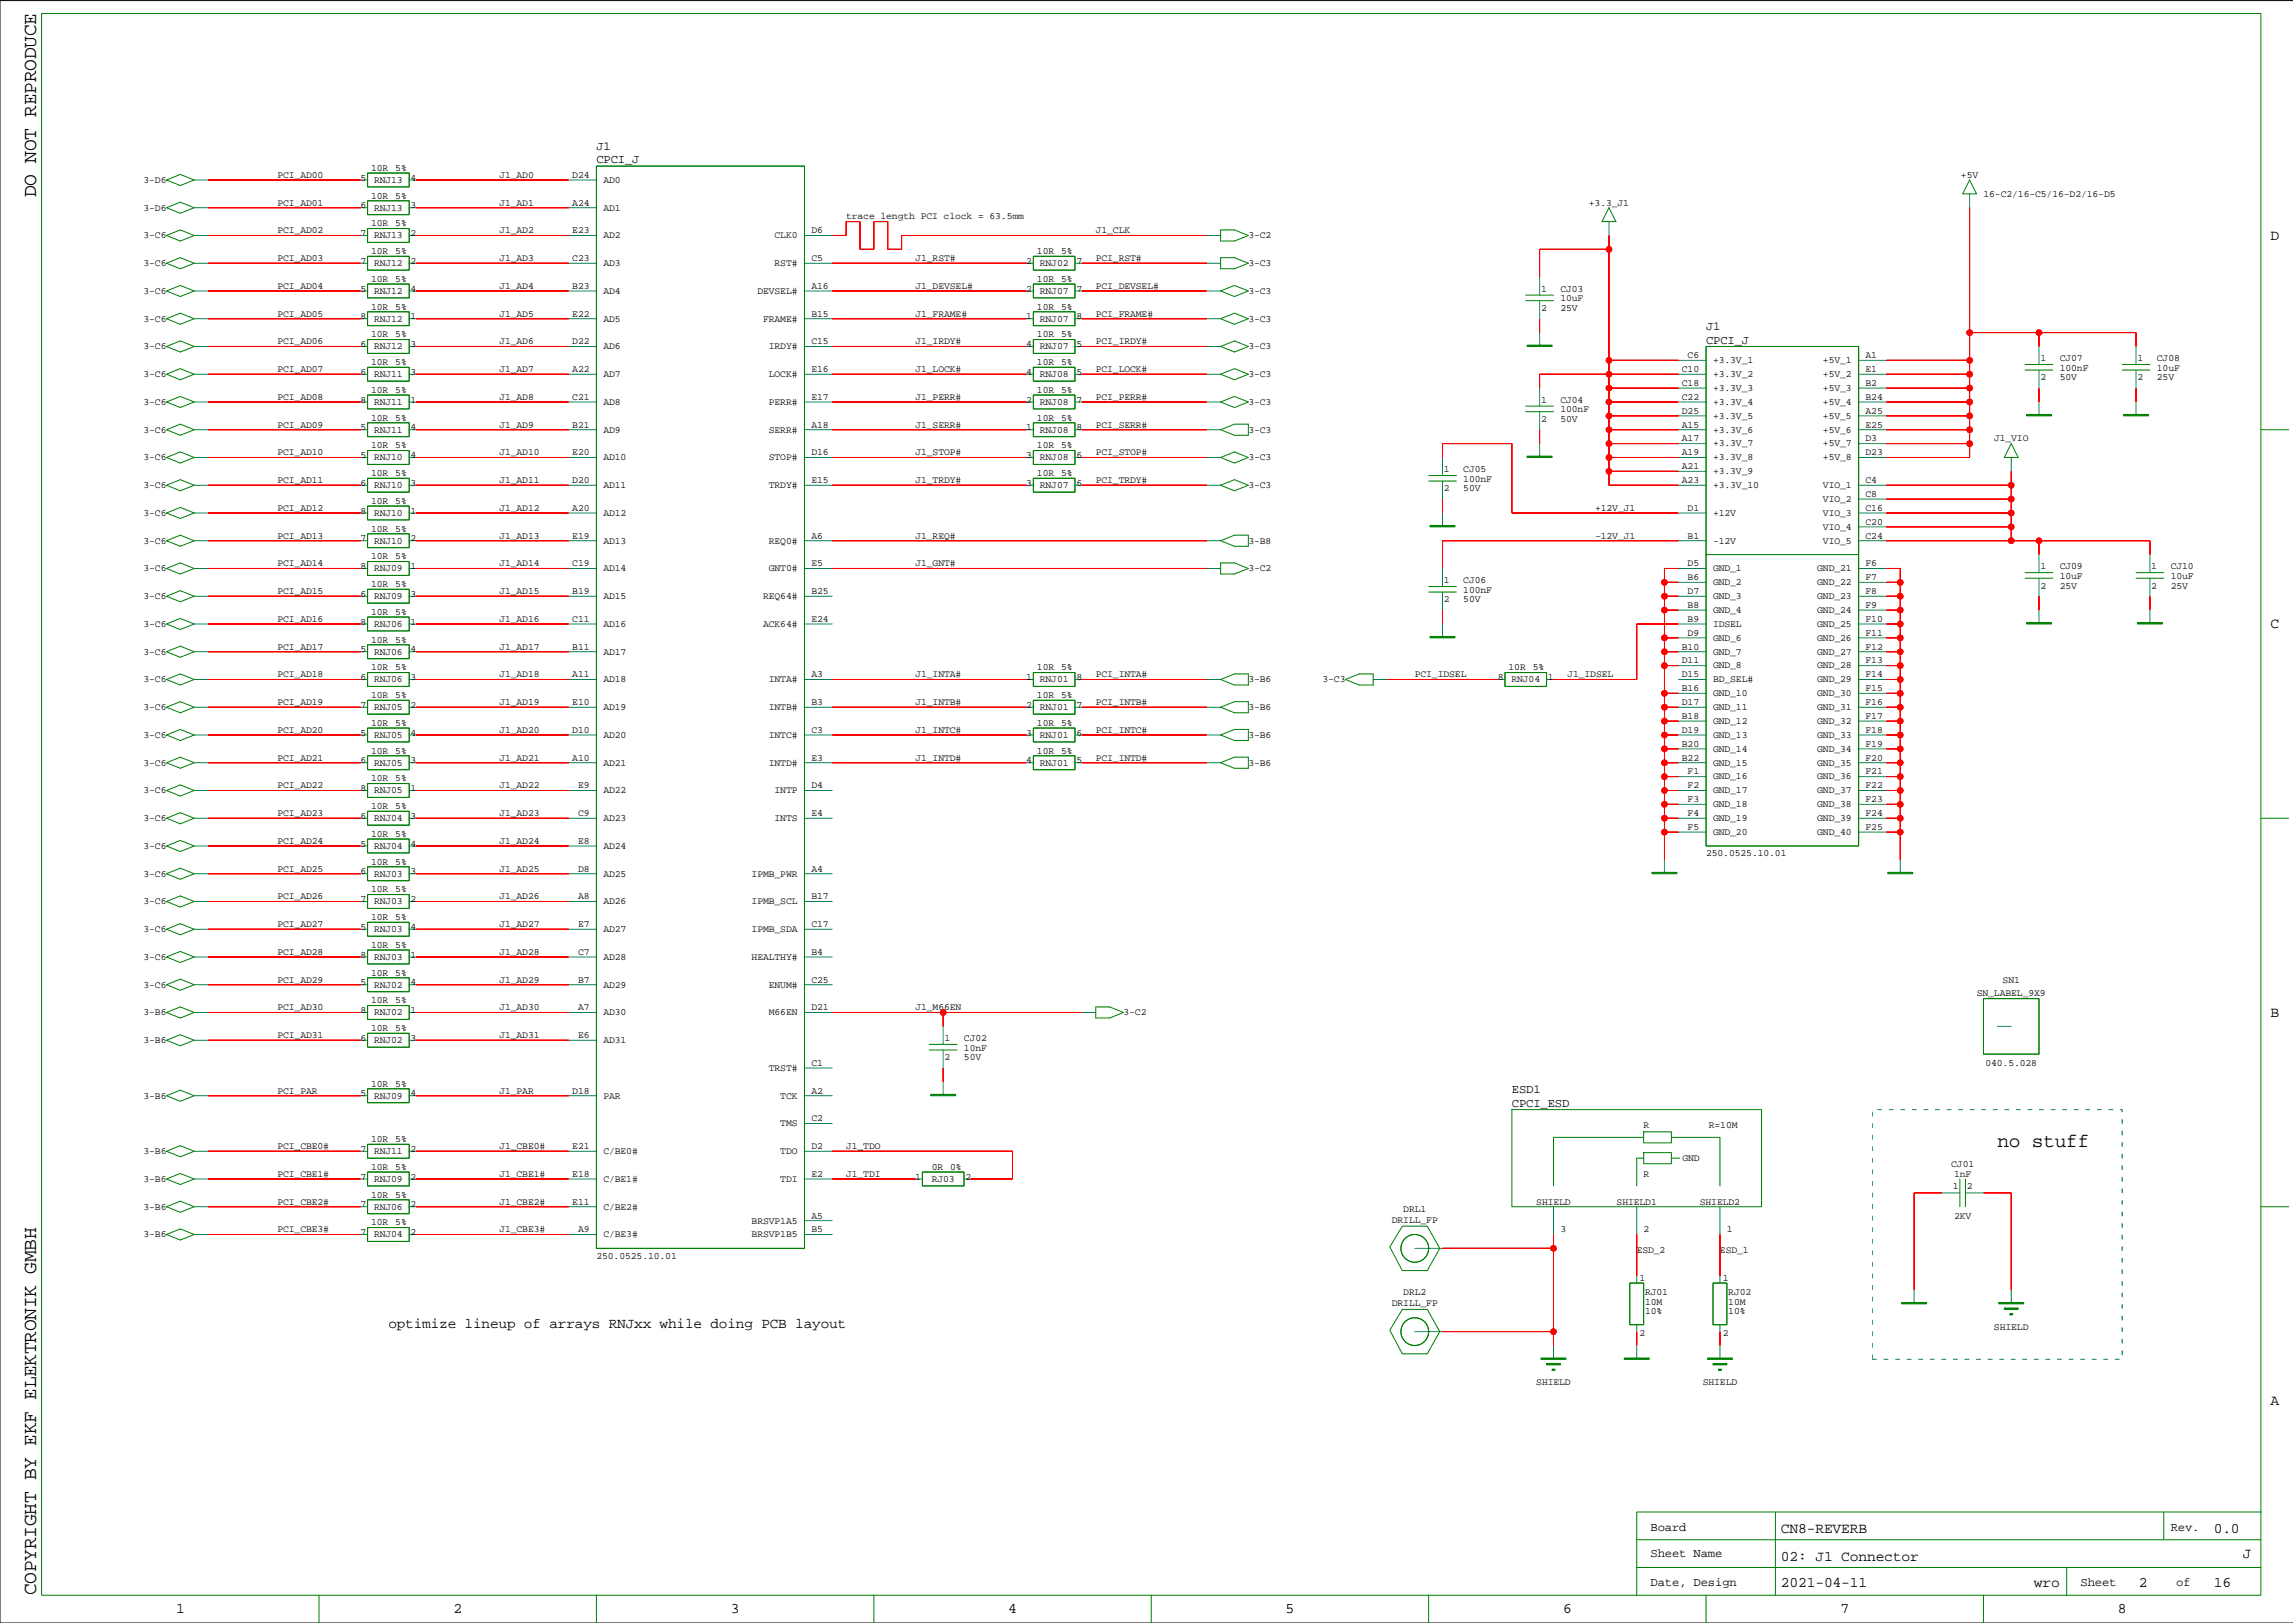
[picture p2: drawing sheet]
<svg xmlns="http://www.w3.org/2000/svg" width="420mm" height="297mm" viewBox="0 0 420 297" stroke-linecap="round" stroke-linejoin="round" font-family="sans-serif">
<defs><g id="words">
<g font-size="3.6">
<text x="6.6" y="36.1" transform="rotate(-90 6.6 36.1)">DO NOT REPRODUCE</text>
<text x="365.7" y="209.9">no stuff</text>
<text x="6.6" y="292" transform="rotate(-90 6.6 292)">COPYRIGHT BY EKF ELEKTRONIK GMBH</text>
</g>
<g font-size="2.7">
<text x="415.7" y="43.9">D</text>
<text x="415.7" y="115">C</text>
<text x="415.7" y="186.1">B</text>
<text x="415.7" y="257.2">A</text>
<text x="326.1" y="280.6">CN8-REVERB</text>
<text x="405.3" y="280.6">0.0</text>
<text x="326.1" y="285.6">02: J1 Connector</text>
<text x="410.6" y="285.1">J</text>
<text x="326.1" y="290.5">2021-04-11</text>
<text x="372.4" y="290.5">wro</text>
<text x="391.6" y="290.5">2</text>
<text x="405.3" y="290.5">16</text>
<text x="32.2" y="295.3">1</text>
<text x="83" y="295.3">2</text>
<text x="133.8" y="295.3">3</text>
<text x="184.6" y="295.3">4</text>
<text x="235.4" y="295.3">5</text>
<text x="286.2" y="295.3">6</text>
<text x="337" y="295.3">7</text>
<text x="387.7" y="295.3">8</text>
</g>
<text font-size="2.6" x="71.1" y="243.1">optimize lineup of arrays RNJxx while doing PCB layout</text>
<g font-size="2.2">
<text x="109.2" y="27.4">J1</text>
<text x="109.2" y="29.9">CPCI_J</text>
<text x="312.3" y="60.4">J1</text>
<text x="312.3" y="62.9">CPCI_J</text>
<text x="276.8" y="202.6">CPCI_ESD</text>
<text x="276.8" y="200.1">ESD1</text>
<text x="302.2" y="280.2">Board</text>
<text x="397.4" y="280.2">Rev.</text>
<text x="302.2" y="285">Sheet Name</text>
<text x="302.2" y="290.3">Date, Design</text>
<text x="380.9" y="290.3">Sheet</text>
<text x="398.4" y="290.3">of</text>
</g>
<g font-size="1.8">
<text x="26.3" y="33.5">3-D6</text>
<text x="50.8" y="32.6">PCI_AD00</text>
<text x="66" y="33.1">5</text>
<text x="68" y="31.3">10R</text>
<text x="68.5" y="33.5">RNJ13</text>
<text x="72.4" y="31.3">5%</text>
<text x="75.2" y="33.1">4</text>
<text x="91.4" y="32.6">J1_AD0</text>
<text x="104.8" y="32.6">D24</text>
<text x="110.5" y="33.5">AD0</text>
<text x="359" y="32.6">+5V</text>
<text x="26.3" y="38.5">3-D6</text>
<text x="50.8" y="37.6">PCI_AD01</text>
<text x="66" y="38.1">6</text>
<text x="68" y="36.4">10R</text>
<text x="68" y="41.4">10R</text>
<text x="68.5" y="38.5">RNJ13</text>
<text x="72.4" y="36.4">5%</text>
<text x="72.4" y="41.4">5%</text>
<text x="75.2" y="38.1">3</text>
<text x="91.4" y="37.6">J1_AD1</text>
<text x="104.8" y="37.6">A24</text>
<text x="110.5" y="38.5">AD1</text>
<text x="154.9" y="40.2">trace length PCI clock = 63.5mm</text>
<text x="290.9" y="37.6">+3.3_J1</text>
<text x="363.1" y="36">16-C2/16-C5/16-D2/16-D5</text>
<text x="26.3" y="43.6">3-C6</text>
<text x="50.8" y="42.7">PCI_AD02</text>
<text x="50.8" y="47.8">PCI_AD03</text>
<text x="66" y="43.2">7</text>
<text x="68" y="46.5">10R</text>
<text x="68.5" y="43.6">RNJ13</text>
<text x="72.4" y="46.5">5%</text>
<text x="75.2" y="43.2">2</text>
<text x="91.4" y="42.7">J1_AD2</text>
<text x="91.4" y="47.8">J1_AD3</text>
<text x="104.8" y="42.7">E23</text>
<text x="104.8" y="47.8">C23</text>
<text x="110.5" y="43.6">AD2</text>
<text x="141.8" y="43.6">CLK0</text>
<text x="148.6" y="42.7">D6</text>
<text x="148.6" y="47.8">C5</text>
<text x="167.6" y="47.8">J1_RST#</text>
<text x="189.8" y="46.5">10R</text>
<text x="194.3" y="46.5">5%</text>
<text x="200.6" y="42.7">J1_CLK</text>
<text x="200.6" y="47.8">PCI_RST#</text>
<text x="228.5" y="43.6">3-C2</text>
<text x="26.3" y="48.7">3-C6</text>
<text x="26.3" y="53.8">3-C6</text>
<text x="50.8" y="52.9">PCI_AD04</text>
<text x="66" y="48.3">7</text>
<text x="66" y="53.4">5</text>
<text x="68" y="51.6">10R</text>
<text x="68.5" y="48.7">RNJ12</text>
<text x="68.5" y="53.8">RNJ12</text>
<text x="72.4" y="51.6">5%</text>
<text x="75.2" y="48.3">2</text>
<text x="75.2" y="53.4">4</text>
<text x="91.4" y="52.9">J1_AD4</text>
<text x="104.8" y="52.9">B23</text>
<text x="110.5" y="48.7">AD3</text>
<text x="110.5" y="53.8">AD4</text>
<text x="138.7" y="53.8">DEVSEL#</text>
<text x="141.8" y="48.7">RST#</text>
<text x="148.6" y="52.9">A16</text>
<text x="167.6" y="52.9">J1_DEVSEL#</text>
<text x="187.9" y="53.4">2</text>
<text x="187.9" y="48.3">2</text>
<text x="189.8" y="51.6">10R</text>
<text x="190.4" y="53.8">RNJ07</text>
<text x="190.4" y="48.7">RNJ02</text>
<text x="194.3" y="51.6">5%</text>
<text x="197.1" y="53.4">7</text>
<text x="197.1" y="48.3">7</text>
<text x="200.6" y="52.9">PCI_DEVSEL#</text>
<text x="228.5" y="48.7">3-C3</text>
<text x="228.5" y="53.8">3-C3</text>
<text x="282.1" y="53.4">1</text>
<text x="285.7" y="53.4">CJ03</text>
<text x="26.3" y="58.9">3-C6</text>
<text x="50.8" y="57.9">PCI_AD05</text>
<text x="66" y="58.5">8</text>
<text x="68" y="56.7">10R</text>
<text x="68.5" y="58.9">RNJ12</text>
<text x="72.4" y="56.7">5%</text>
<text x="75.2" y="58.5">1</text>
<text x="91.4" y="57.9">J1_AD5</text>
<text x="104.8" y="57.9">E22</text>
<text x="110.5" y="58.9">AD5</text>
<text x="139.7" y="58.9">FRAME#</text>
<text x="148.6" y="57.9">B15</text>
<text x="167.6" y="57.9">J1_FRAME#</text>
<text x="187.9" y="58.5">1</text>
<text x="189.8" y="56.7">10R</text>
<text x="190.4" y="58.9">RNJ07</text>
<text x="194.3" y="56.7">5%</text>
<text x="197.1" y="58.5">8</text>
<text x="200.6" y="57.9">PCI_FRAME#</text>
<text x="228.5" y="58.9">3-C3</text>
<text x="282.1" y="56.9">2</text>
<text x="285.7" y="56.9">25V</text>
<text x="285.7" y="55.2">10uF</text>
<text x="26.3" y="63.9">3-C6</text>
<text x="50.8" y="63">PCI_AD06</text>
<text x="66" y="63.5">6</text>
<text x="68" y="61.8">10R</text>
<text x="68.5" y="63.9">RNJ12</text>
<text x="72.4" y="61.8">5%</text>
<text x="75.2" y="63.5">3</text>
<text x="91.4" y="63">J1_AD6</text>
<text x="104.8" y="63">D22</text>
<text x="110.5" y="63.9">AD6</text>
<text x="140.8" y="63.9">IRDY#</text>
<text x="148.6" y="63">C15</text>
<text x="167.6" y="63">J1_IRDY#</text>
<text x="187.9" y="63.5">4</text>
<text x="189.8" y="61.8">10R</text>
<text x="190.4" y="63.9">RNJ07</text>
<text x="194.3" y="61.8">5%</text>
<text x="197.1" y="63.5">5</text>
<text x="200.6" y="63">PCI_IRDY#</text>
<text x="228.5" y="63.9">3-C3</text>
<text x="309" y="65.6">C6</text>
<text x="341.6" y="65.6">A1</text>
<text x="26.3" y="69">3-C6</text>
<text x="50.8" y="68.1">PCI_AD07</text>
<text x="66" y="68.6">6</text>
<text x="68" y="66.8">10R</text>
<text x="68" y="71.9">10R</text>
<text x="68.5" y="69">RNJ11</text>
<text x="72.4" y="66.8">5%</text>
<text x="72.4" y="71.9">5%</text>
<text x="75.2" y="68.6">3</text>
<text x="91.4" y="68.1">J1_AD7</text>
<text x="104.8" y="68.1">A22</text>
<text x="110.5" y="69">AD7</text>
<text x="140.8" y="69">LOCK#</text>
<text x="148.6" y="68.1">E16</text>
<text x="167.6" y="68.1">J1_LOCK#</text>
<text x="187.9" y="68.6">4</text>
<text x="189.8" y="66.8">10R</text>
<text x="189.8" y="71.9">10R</text>
<text x="190.4" y="69">RNJ08</text>
<text x="194.3" y="66.8">5%</text>
<text x="194.3" y="71.9">5%</text>
<text x="197.1" y="68.6">5</text>
<text x="200.6" y="68.1">PCI_LOCK#</text>
<text x="228.5" y="69">3-C3</text>
<text x="307.9" y="70.6">C18</text>
<text x="307.9" y="68.1">C10</text>
<text x="313.6" y="71.6">+3.3V_3</text>
<text x="313.6" y="69">+3.3V_2</text>
<text x="313.6" y="66.5">+3.3V_1</text>
<text x="333.8" y="71.6">+5V_3</text>
<text x="333.8" y="69">+5V_2</text>
<text x="333.8" y="66.5">+5V_1</text>
<text x="341.6" y="68.1">E1</text>
<text x="341.6" y="70.6">B2</text>
<text x="373.5" y="69.6">2</text>
<text x="373.5" y="66.1">1</text>
<text x="377.1" y="69.6">50V</text>
<text x="377.1" y="67.8">100nF</text>
<text x="377.1" y="66.1">CJ07</text>
<text x="391.3" y="69.6">2</text>
<text x="391.3" y="66.1">1</text>
<text x="394.9" y="69.6">25V</text>
<text x="394.9" y="67.8">10uF</text>
<text x="394.9" y="66.1">CJ08</text>
<text x="26.3" y="74.1">3-C6</text>
<text x="50.8" y="73.2">PCI_AD08</text>
<text x="66" y="73.7">8</text>
<text x="68" y="77">10R</text>
<text x="68.5" y="74.1">RNJ11</text>
<text x="72.4" y="77">5%</text>
<text x="75.2" y="73.7">1</text>
<text x="91.4" y="73.2">J1_AD8</text>
<text x="104.8" y="73.2">C21</text>
<text x="110.5" y="74.1">AD8</text>
<text x="140.8" y="74.1">PERR#</text>
<text x="148.6" y="73.2">E17</text>
<text x="167.6" y="73.2">J1_PERR#</text>
<text x="187.9" y="73.7">2</text>
<text x="189.8" y="77">10R</text>
<text x="190.4" y="74.1">RNJ08</text>
<text x="194.3" y="77">5%</text>
<text x="197.1" y="73.7">7</text>
<text x="200.6" y="73.2">PCI_PERR#</text>
<text x="228.5" y="74.1">3-C3</text>
<text x="282.1" y="73.7">1</text>
<text x="282.1" y="77.2">2</text>
<text x="285.7" y="73.7">CJ04</text>
<text x="285.7" y="75.5">100nF</text>
<text x="285.7" y="77.2">50V</text>
<text x="307.9" y="73.2">C22</text>
<text x="307.9" y="75.7">D25</text>
<text x="313.6" y="76.6">+3.3V_5</text>
<text x="313.6" y="74.1">+3.3V_4</text>
<text x="333.8" y="76.6">+5V_5</text>
<text x="333.8" y="74.1">+5V_4</text>
<text x="341.6" y="75.7">A25</text>
<text x="341.6" y="73.2">B24</text>
<text x="26.3" y="79.2">3-C6</text>
<text x="50.8" y="78.3">PCI_AD09</text>
<text x="50.8" y="83.3">PCI_AD10</text>
<text x="66" y="78.8">5</text>
<text x="66" y="83.8">5</text>
<text x="68" y="82.1">10R</text>
<text x="68.5" y="79.2">RNJ11</text>
<text x="72.4" y="82.1">5%</text>
<text x="75.2" y="78.8">4</text>
<text x="75.2" y="83.8">4</text>
<text x="91.4" y="78.3">J1_AD9</text>
<text x="91.4" y="83.3">J1_AD10</text>
<text x="104.8" y="78.3">B21</text>
<text x="104.8" y="83.3">E20</text>
<text x="110.5" y="79.2">AD9</text>
<text x="140.8" y="79.2">SERR#</text>
<text x="148.6" y="83.3">D16</text>
<text x="148.6" y="78.3">A18</text>
<text x="167.6" y="78.3">J1_SERR#</text>
<text x="167.6" y="83.3">J1_STOP#</text>
<text x="187.9" y="78.8">1</text>
<text x="187.9" y="83.8">3</text>
<text x="189.8" y="82.1">10R</text>
<text x="190.4" y="79.2">RNJ08</text>
<text x="194.3" y="82.1">5%</text>
<text x="197.1" y="78.8">8</text>
<text x="197.1" y="83.8">6</text>
<text x="200.6" y="83.3">PCI_STOP#</text>
<text x="200.6" y="78.3">PCI_SERR#</text>
<text x="228.5" y="79.2">3-C3</text>
<text x="307.9" y="80.8">A17</text>
<text x="307.9" y="78.3">A15</text>
<text x="307.9" y="83.3">A19</text>
<text x="313.6" y="81.7">+3.3V_7</text>
<text x="313.6" y="79.2">+3.3V_6</text>
<text x="333.8" y="81.7">+5V_7</text>
<text x="333.8" y="79.2">+5V_6</text>
<text x="341.6" y="80.8">D3</text>
<text x="341.6" y="83.3">D23</text>
<text x="341.6" y="78.3">E25</text>
<text x="365.1" y="80.8">J1_VIO</text>
<text x="26.3" y="89.3">3-C6</text>
<text x="26.3" y="84.3">3-C6</text>
<text x="50.8" y="88.4">PCI_AD11</text>
<text x="66" y="88.9">6</text>
<text x="68" y="87.1">10R</text>
<text x="68.5" y="84.3">RNJ10</text>
<text x="68.5" y="89.3">RNJ10</text>
<text x="72.4" y="87.1">5%</text>
<text x="75.2" y="88.9">3</text>
<text x="91.4" y="88.4">J1_AD11</text>
<text x="104.8" y="88.4">D20</text>
<text x="110.5" y="84.3">AD10</text>
<text x="110.5" y="89.3">AD11</text>
<text x="140.8" y="84.3">STOP#</text>
<text x="140.8" y="89.3">TRDY#</text>
<text x="148.6" y="88.4">E15</text>
<text x="167.6" y="88.4">J1_TRDY#</text>
<text x="187.9" y="88.9">3</text>
<text x="189.8" y="87.1">10R</text>
<text x="190.4" y="84.3">RNJ08</text>
<text x="190.4" y="89.3">RNJ07</text>
<text x="194.3" y="87.1">5%</text>
<text x="197.1" y="88.9">6</text>
<text x="200.6" y="88.4">PCI_TRDY#</text>
<text x="228.5" y="89.3">3-C3</text>
<text x="228.5" y="84.3">3-C3</text>
<text x="264.4" y="89.9">2</text>
<text x="264.4" y="86.4">1</text>
<text x="267.9" y="89.9">50V</text>
<text x="267.9" y="88.2">100nF</text>
<text x="267.9" y="86.4">CJ05</text>
<text x="307.9" y="85.9">A21</text>
<text x="307.9" y="88.4">A23</text>
<text x="313.6" y="89.3">+3.3V_10</text>
<text x="313.6" y="86.8">+3.3V_9</text>
<text x="313.6" y="84.3">+3.3V_8</text>
<text x="333.8" y="89.3">VIO_1</text>
<text x="333.8" y="84.3">+5V_8</text>
<text x="341.6" y="88.4">C4</text>
<text x="26.3" y="94.4">3-C6</text>
<text x="50.8" y="93.5">PCI_AD12</text>
<text x="66" y="94">8</text>
<text x="68" y="92.2">10R</text>
<text x="68.5" y="94.4">RNJ10</text>
<text x="72.4" y="92.2">5%</text>
<text x="75.2" y="94">1</text>
<text x="91.4" y="93.5">J1_AD12</text>
<text x="104.8" y="93.5">A20</text>
<text x="110.5" y="94.4">AD12</text>
<text x="292" y="93.5">+12V_J1</text>
<text x="309" y="93.5">D1</text>
<text x="313.6" y="94.4">+12V</text>
<text x="333.8" y="94.4">VIO_3</text>
<text x="333.8" y="91.9">VIO_2</text>
<text x="341.6" y="93.5">C16</text>
<text x="341.6" y="91">C8</text>
<text x="26.3" y="99.5">3-C6</text>
<text x="50.8" y="98.6">PCI_AD13</text>
<text x="66" y="99.1">7</text>
<text x="68" y="97.3">10R</text>
<text x="68.5" y="99.5">RNJ10</text>
<text x="72.4" y="97.3">5%</text>
<text x="75.2" y="99.1">2</text>
<text x="91.4" y="98.6">J1_AD13</text>
<text x="104.8" y="98.6">E19</text>
<text x="110.5" y="99.5">AD13</text>
<text x="140.8" y="99.5">REQ0#</text>
<text x="148.6" y="98.6">A6</text>
<text x="167.6" y="98.6">J1_REQ#</text>
<text x="228.5" y="99.5">3-B8</text>
<text x="292" y="98.6">-12V_J1</text>
<text x="309" y="98.6">B1</text>
<text x="313.6" y="99.5">-12V</text>
<text x="333.8" y="99.5">VIO_5</text>
<text x="333.8" y="97">VIO_4</text>
<text x="341.6" y="96">C20</text>
<text x="341.6" y="98.6">C24</text>
<text x="26.3" y="104.6">3-C6</text>
<text x="50.8" y="103.7">PCI_AD14</text>
<text x="66" y="104.2">8</text>
<text x="68" y="102.4">10R</text>
<text x="68" y="107.5">10R</text>
<text x="68.5" y="104.6">RNJ09</text>
<text x="72.4" y="102.4">5%</text>
<text x="72.4" y="107.5">5%</text>
<text x="75.2" y="104.2">1</text>
<text x="91.4" y="103.7">J1_AD14</text>
<text x="104.8" y="103.7">C19</text>
<text x="110.5" y="104.6">AD14</text>
<text x="140.8" y="104.6">GNT0#</text>
<text x="148.6" y="103.7">E5</text>
<text x="167.6" y="103.7">J1_GNT#</text>
<text x="228.5" y="104.6">3-C2</text>
<text x="264.4" y="106.7">1</text>
<text x="267.9" y="106.7">CJ06</text>
<text x="309" y="106.2">B6</text>
<text x="309" y="103.7">D5</text>
<text x="313.6" y="107.1">GND_2</text>
<text x="313.6" y="104.6">GND_1</text>
<text x="332.7" y="107.1">GND_22</text>
<text x="332.7" y="104.6">GND_21</text>
<text x="341.6" y="106.2">F7</text>
<text x="341.6" y="103.7">F6</text>
<text x="373.5" y="107.7">2</text>
<text x="373.5" y="104.2">1</text>
<text x="377.1" y="107.7">25V</text>
<text x="377.1" y="105.9">10uF</text>
<text x="377.1" y="104.2">CJ09</text>
<text x="393.9" y="104.2">1</text>
<text x="393.9" y="107.7">2</text>
<text x="397.4" y="104.2">CJ10</text>
<text x="397.4" y="105.9">10uF</text>
<text x="397.4" y="107.7">25V</text>
<text x="26.3" y="109.6">3-C6</text>
<text x="50.8" y="108.7">PCI_AD15</text>
<text x="50.8" y="113.8">PCI_AD16</text>
<text x="66" y="109.2">6</text>
<text x="68" y="112.5">10R</text>
<text x="68.5" y="109.6">RNJ09</text>
<text x="72.4" y="112.5">5%</text>
<text x="75.2" y="109.2">3</text>
<text x="91.4" y="108.7">J1_AD15</text>
<text x="91.4" y="113.8">J1_AD16</text>
<text x="104.8" y="108.7">B19</text>
<text x="104.8" y="113.8">C11</text>
<text x="110.5" y="109.6">AD15</text>
<text x="139.7" y="109.6">REQ64#</text>
<text x="148.6" y="113.8">E24</text>
<text x="148.6" y="108.7">B25</text>
<text x="264.4" y="110.3">2</text>
<text x="267.9" y="108.5">100nF</text>
<text x="267.9" y="110.3">50V</text>
<text x="309" y="113.8">B9</text>
<text x="309" y="111.3">B8</text>
<text x="309" y="108.7">D7</text>
<text x="313.6" y="112.2">GND_4</text>
<text x="313.6" y="109.6">GND_3</text>
<text x="332.7" y="112.2">GND_24</text>
<text x="332.7" y="109.6">GND_23</text>
<text x="341.6" y="111.3">F9</text>
<text x="341.6" y="113.8">F10</text>
<text x="341.6" y="108.7">F8</text>
<text x="26.3" y="114.7">3-C6</text>
<text x="26.3" y="119.8">3-C6</text>
<text x="50.8" y="118.9">PCI_AD17</text>
<text x="66" y="114.3">8</text>
<text x="66" y="119.4">5</text>
<text x="68" y="117.6">10R</text>
<text x="68.5" y="114.7">RNJ06</text>
<text x="68.5" y="119.8">RNJ06</text>
<text x="72.4" y="117.6">5%</text>
<text x="75.2" y="114.3">1</text>
<text x="75.2" y="119.4">4</text>
<text x="91.4" y="118.9">J1_AD17</text>
<text x="104.8" y="118.9">B11</text>
<text x="110.5" y="114.7">AD16</text>
<text x="110.5" y="119.8">AD17</text>
<text x="139.7" y="114.7">ACK64#</text>
<text x="307.9" y="118.9">B10</text>
<text x="309" y="116.4">D9</text>
<text x="313.6" y="119.8">GND_7</text>
<text x="313.6" y="117.3">GND_6</text>
<text x="313.6" y="114.7">IDSEL</text>
<text x="332.7" y="119.8">GND_27</text>
<text x="332.7" y="117.3">GND_26</text>
<text x="332.7" y="114.7">GND_25</text>
<text x="341.6" y="116.4">F11</text>
<text x="341.6" y="118.9">F12</text>
<text x="26.3" y="124.9">3-C6</text>
<text x="50.8" y="124">PCI_AD18</text>
<text x="66" y="124.5">6</text>
<text x="68" y="122.7">10R</text>
<text x="68.5" y="124.9">RNJ06</text>
<text x="72.4" y="122.7">5%</text>
<text x="75.2" y="124.5">3</text>
<text x="91.4" y="124">J1_AD18</text>
<text x="104.8" y="124">A11</text>
<text x="110.5" y="124.9">AD18</text>
<text x="140.8" y="124.9">INTA#</text>
<text x="148.6" y="124">A3</text>
<text x="167.6" y="124">J1_INTA#</text>
<text x="187.9" y="124.5">1</text>
<text x="189.8" y="122.7">10R</text>
<text x="190.4" y="124.9">RNJ01</text>
<text x="194.3" y="122.7">5%</text>
<text x="197.1" y="124.5">8</text>
<text x="200.6" y="124">PCI_INTA#</text>
<text x="228.5" y="124.9">3-B6</text>
<text x="242.1" y="124.9">3-C3</text>
<text x="259" y="124">PCI_IDSEL</text>
<text x="274.2" y="124.5">8</text>
<text x="276.2" y="122.7">10R</text>
<text x="276.7" y="124.9">RNJ04</text>
<text x="280.6" y="122.7">5%</text>
<text x="283.4" y="124.5">1</text>
<text x="287" y="124">J1_IDSEL</text>
<text x="307.9" y="124">D15</text>
<text x="307.9" y="121.4">D11</text>
<text x="313.6" y="122.3">GND_8</text>
<text x="313.6" y="124.9">BD_SEL#</text>
<text x="332.7" y="124.9">GND_29</text>
<text x="332.7" y="122.3">GND_28</text>
<text x="341.6" y="121.4">F13</text>
<text x="341.6" y="124">F14</text>
<text x="26.3" y="130">3-C6</text>
<text x="50.8" y="129">PCI_AD19</text>
<text x="66" y="129.6">7</text>
<text x="68" y="127.8">10R</text>
<text x="68.5" y="130">RNJ05</text>
<text x="72.4" y="127.8">5%</text>
<text x="75.2" y="129.6">2</text>
<text x="91.4" y="129">J1_AD19</text>
<text x="104.8" y="129">E10</text>
<text x="110.5" y="130">AD19</text>
<text x="140.8" y="130">INTB#</text>
<text x="148.6" y="129">B3</text>
<text x="167.6" y="129">J1_INTB#</text>
<text x="187.9" y="129.6">2</text>
<text x="189.8" y="127.8">10R</text>
<text x="190.4" y="130">RNJ01</text>
<text x="194.3" y="127.8">5%</text>
<text x="197.1" y="129.6">7</text>
<text x="200.6" y="129">PCI_INTB#</text>
<text x="228.5" y="130">3-B6</text>
<text x="307.9" y="129">D17</text>
<text x="307.9" y="131.6">B18</text>
<text x="307.9" y="126.5">B16</text>
<text x="313.6" y="130">GND_11</text>
<text x="313.6" y="127.4">GND_10</text>
<text x="332.7" y="130">GND_31</text>
<text x="332.7" y="127.4">GND_30</text>
<text x="341.6" y="126.5">F15</text>
<text x="341.6" y="129">F16</text>
<text x="341.6" y="131.6">F17</text>
<text x="26.3" y="135">3-C6</text>
<text x="50.8" y="134.1">PCI_AD20</text>
<text x="66" y="134.6">5</text>
<text x="68" y="132.9">10R</text>
<text x="68" y="137.9">10R</text>
<text x="68.5" y="135">RNJ05</text>
<text x="72.4" y="132.9">5%</text>
<text x="72.4" y="137.9">5%</text>
<text x="75.2" y="134.6">4</text>
<text x="91.4" y="134.1">J1_AD20</text>
<text x="104.8" y="134.1">D10</text>
<text x="110.5" y="135">AD20</text>
<text x="140.8" y="135">INTC#</text>
<text x="148.6" y="134.1">C3</text>
<text x="167.6" y="134.1">J1_INTC#</text>
<text x="187.9" y="134.6">3</text>
<text x="189.8" y="132.9">10R</text>
<text x="189.8" y="137.9">10R</text>
<text x="190.4" y="135">RNJ01</text>
<text x="194.3" y="132.9">5%</text>
<text x="194.3" y="137.9">5%</text>
<text x="197.1" y="134.6">6</text>
<text x="200.6" y="134.1">PCI_INTC#</text>
<text x="228.5" y="135">3-B6</text>
<text x="307.9" y="134.1">D19</text>
<text x="307.9" y="136.7">B20</text>
<text x="313.6" y="137.6">GND_14</text>
<text x="313.6" y="135">GND_13</text>
<text x="313.6" y="132.5">GND_12</text>
<text x="332.7" y="137.6">GND_34</text>
<text x="332.7" y="135">GND_33</text>
<text x="332.7" y="132.5">GND_32</text>
<text x="341.6" y="136.7">F19</text>
<text x="341.6" y="134.1">F18</text>
<text x="26.3" y="140.1">3-C6</text>
<text x="50.8" y="139.2">PCI_AD21</text>
<text x="66" y="139.7">6</text>
<text x="68" y="143">10R</text>
<text x="68.5" y="140.1">RNJ05</text>
<text x="72.4" y="143">5%</text>
<text x="75.2" y="139.7">3</text>
<text x="91.4" y="139.2">J1_AD21</text>
<text x="104.8" y="139.2">A10</text>
<text x="110.5" y="140.1">AD21</text>
<text x="140.8" y="140.1">INTD#</text>
<text x="148.6" y="139.2">E3</text>
<text x="167.6" y="139.2">J1_INTD#</text>
<text x="187.9" y="139.7">4</text>
<text x="190.4" y="140.1">RNJ01</text>
<text x="197.1" y="139.7">5</text>
<text x="200.6" y="139.2">PCI_INTD#</text>
<text x="228.5" y="140.1">3-B6</text>
<text x="307.9" y="139.2">B22</text>
<text x="309" y="141.7">F1</text>
<text x="313.6" y="142.7">GND_16</text>
<text x="313.6" y="140.1">GND_15</text>
<text x="332.7" y="142.7">GND_36</text>
<text x="332.7" y="140.1">GND_35</text>
<text x="341.6" y="139.2">F20</text>
<text x="341.6" y="141.7">F21</text>
<text x="26.3" y="145.2">3-C6</text>
<text x="50.8" y="144.3">PCI_AD22</text>
<text x="50.8" y="149.4">PCI_AD23</text>
<text x="66" y="144.8">8</text>
<text x="66" y="149.9">6</text>
<text x="68" y="148.1">10R</text>
<text x="68.5" y="145.2">RNJ05</text>
<text x="72.4" y="148.1">5%</text>
<text x="75.2" y="144.8">1</text>
<text x="75.2" y="149.9">3</text>
<text x="91.4" y="144.3">J1_AD22</text>
<text x="91.4" y="149.4">J1_AD23</text>
<text x="105.8" y="144.3">E9</text>
<text x="105.8" y="149.4">C9</text>
<text x="110.5" y="145.2">AD22</text>
<text x="141.8" y="145.2">INTP</text>
<text x="148.6" y="149.4">E4</text>
<text x="148.6" y="144.3">D4</text>
<text x="309" y="149.4">F4</text>
<text x="309" y="146.8">F3</text>
<text x="309" y="144.3">F2</text>
<text x="313.6" y="147.7">GND_18</text>
<text x="313.6" y="145.2">GND_17</text>
<text x="332.7" y="147.7">GND_38</text>
<text x="332.7" y="145.2">GND_37</text>
<text x="341.6" y="144.3">F22</text>
<text x="341.6" y="146.8">F23</text>
<text x="341.6" y="149.4">F24</text>
<text x="26.3" y="150.3">3-C6</text>
<text x="26.3" y="155.4">3-C6</text>
<text x="50.8" y="154.4">PCI_AD24</text>
<text x="66" y="155">5</text>
<text x="68" y="153.2">10R</text>
<text x="68.5" y="150.3">RNJ04</text>
<text x="68.5" y="155.4">RNJ04</text>
<text x="72.4" y="153.2">5%</text>
<text x="75.2" y="155">4</text>
<text x="91.4" y="154.4">J1_AD24</text>
<text x="105.8" y="154.4">E8</text>
<text x="110.5" y="150.3">AD23</text>
<text x="110.5" y="155.4">AD24</text>
<text x="141.8" y="150.3">INTS</text>
<text x="309" y="151.9">F5</text>
<text x="313.6" y="152.8">GND_20</text>
<text x="313.6" y="150.3">GND_19</text>
<text x="332.7" y="152.8">GND_40</text>
<text x="332.7" y="150.3">GND_39</text>
<text x="341.6" y="151.9">F25</text>
<text x="26.3" y="160.4">3-C6</text>
<text x="50.8" y="159.5">PCI_AD25</text>
<text x="66" y="160">6</text>
<text x="68" y="158.3">10R</text>
<text x="68.5" y="160.4">RNJ03</text>
<text x="72.4" y="158.3">5%</text>
<text x="75.2" y="160">3</text>
<text x="91.4" y="159.5">J1_AD25</text>
<text x="105.8" y="159.5">D8</text>
<text x="110.5" y="160.4">AD25</text>
<text x="137.6" y="160.4">IPMB_PWR</text>
<text x="148.6" y="159.5">A4</text>
<text x="312.3" y="156.7">250.0525.10.01</text>
<text x="26.3" y="165.5">3-C6</text>
<text x="50.8" y="164.6">PCI_AD26</text>
<text x="66" y="165.1">7</text>
<text x="68" y="163.3">10R</text>
<text x="68.5" y="165.5">RNJ03</text>
<text x="72.4" y="163.3">5%</text>
<text x="75.2" y="165.1">2</text>
<text x="91.4" y="164.6">J1_AD26</text>
<text x="105.8" y="164.6">A8</text>
<text x="110.5" y="165.5">AD26</text>
<text x="137.6" y="165.5">IPMB_SCL</text>
<text x="148.6" y="164.6">B17</text>
<text x="26.3" y="170.6">3-C6</text>
<text x="50.8" y="169.7">PCI_AD27</text>
<text x="66" y="170.2">5</text>
<text x="68" y="168.4">10R</text>
<text x="68" y="173.5">10R</text>
<text x="68.5" y="170.6">RNJ03</text>
<text x="72.4" y="168.4">5%</text>
<text x="72.4" y="173.5">5%</text>
<text x="75.2" y="170.2">4</text>
<text x="91.4" y="169.7">J1_AD27</text>
<text x="105.8" y="169.7">E7</text>
<text x="110.5" y="170.6">AD27</text>
<text x="137.6" y="170.6">IPMB_SDA</text>
<text x="148.6" y="169.7">C17</text>
<text x="26.3" y="175.7">3-C6</text>
<text x="50.8" y="174.8">PCI_AD28</text>
<text x="50.8" y="179.8">PCI_AD29</text>
<text x="66" y="175.3">8</text>
<text x="68" y="178.6">10R</text>
<text x="68.5" y="175.7">RNJ03</text>
<text x="72.4" y="178.6">5%</text>
<text x="75.2" y="175.3">1</text>
<text x="91.4" y="174.8">J1_AD28</text>
<text x="91.4" y="179.8">J1_AD29</text>
<text x="105.8" y="179.8">B7</text>
<text x="105.8" y="174.8">C7</text>
<text x="110.5" y="175.7">AD28</text>
<text x="137.6" y="175.7">HEALTHY#</text>
<text x="148.6" y="174.8">B4</text>
<text x="148.6" y="179.8">C25</text>
<text x="366.6" y="179.8">SN1</text>
<text x="26.3" y="180.8">3-C6</text>
<text x="26.3" y="185.8">3-B6</text>
<text x="50.8" y="184.9">PCI_AD30</text>
<text x="66" y="180.3">5</text>
<text x="66" y="185.4">8</text>
<text x="68" y="183.6">10R</text>
<text x="68.5" y="180.8">RNJ02</text>
<text x="68.5" y="185.8">RNJ02</text>
<text x="72.4" y="183.6">5%</text>
<text x="75.2" y="180.3">4</text>
<text x="75.2" y="185.4">1</text>
<text x="91.4" y="184.9">J1_AD30</text>
<text x="105.8" y="184.9">A7</text>
<text x="110.5" y="180.8">AD29</text>
<text x="110.5" y="185.8">AD30</text>
<text x="140.8" y="185.8">M66EN</text>
<text x="140.8" y="180.8">ENUM#</text>
<text x="148.6" y="184.9">D21</text>
<text x="167.6" y="184.9">J1_M66EN</text>
<text x="205.7" y="185.8">3-C2</text>
<text x="361.9" y="182.4">SN_LABEL_9X9</text>
<text x="26.3" y="190.9">3-B6</text>
<text x="50.8" y="190">PCI_AD31</text>
<text x="66" y="190.5">6</text>
<text x="68" y="188.7">10R</text>
<text x="68.5" y="190.9">RNJ02</text>
<text x="72.4" y="188.7">5%</text>
<text x="75.2" y="190.5">3</text>
<text x="91.4" y="190">J1_AD31</text>
<text x="105.8" y="190">E6</text>
<text x="110.5" y="190.9">AD31</text>
<text x="172.9" y="190.5">1</text>
<text x="176.5" y="190.5">CJ02</text>
<text x="140.8" y="196">TRST#</text>
<text x="148.6" y="195.1">C1</text>
<text x="172.9" y="194.1">2</text>
<text x="176.5" y="192.3">10nF</text>
<text x="176.5" y="194.1">50V</text>
<text x="363.5" y="195.1">040.5.028</text>
<text x="26.3" y="201.1">3-B6</text>
<text x="50.8" y="200.2">PCI_PAR</text>
<text x="66" y="200.7">5</text>
<text x="68" y="198.9">10R</text>
<text x="68.5" y="201.1">RNJ09</text>
<text x="72.4" y="198.9">5%</text>
<text x="75.2" y="200.7">4</text>
<text x="91.4" y="200.2">J1_PAR</text>
<text x="104.8" y="200.2">D18</text>
<text x="110.5" y="201.1">PAR</text>
<text x="142.9" y="201.1">TCK</text>
<text x="148.6" y="200.2">A2</text>
<text x="68" y="209">10R</text>
<text x="72.4" y="209">5%</text>
<text x="142.9" y="206.1">TMS</text>
<text x="148.6" y="205.2">C2</text>
<text x="300.9" y="206.5">R</text>
<text x="312.9" y="206.5">R=10M</text>
<text x="26.3" y="211.2">3-B6</text>
<text x="50.8" y="210.3">PCI_CBE0#</text>
<text x="50.8" y="215.4">PCI_CBE1#</text>
<text x="66" y="210.8">7</text>
<text x="66" y="215.9">7</text>
<text x="68" y="214.1">10R</text>
<text x="68.5" y="211.2">RNJ11</text>
<text x="72.4" y="214.1">5%</text>
<text x="75.2" y="210.8">2</text>
<text x="75.2" y="215.9">2</text>
<text x="91.4" y="210.3">J1_CBE0#</text>
<text x="91.4" y="215.4">J1_CBE1#</text>
<text x="104.8" y="215.4">E18</text>
<text x="104.8" y="210.3">E21</text>
<text x="110.5" y="211.2">C/BE0#</text>
<text x="142.9" y="211.2">TDO</text>
<text x="148.6" y="215.4">E2</text>
<text x="148.6" y="210.3">D2</text>
<text x="154.9" y="210.3">J1_TDO</text>
<text x="154.9" y="215.4">J1_TDI</text>
<text x="167.6" y="215.9">1</text>
<text x="170.6" y="214.1">0R</text>
<text x="174" y="214.1">0%</text>
<text x="176.7" y="215.9">2</text>
<text x="300.9" y="215.4">R</text>
<text x="308" y="212.5">GND</text>
<text x="357.2" y="213.6">CJ01</text>
<text x="357.8" y="215.4">1nF</text>
<text x="26.3" y="221.4">3-B6</text>
<text x="26.3" y="216.3">3-B6</text>
<text x="50.8" y="220.5">PCI_CBE2#</text>
<text x="66" y="221">7</text>
<text x="68" y="219.2">10R</text>
<text x="68.5" y="216.3">RNJ09</text>
<text x="68.5" y="221.4">RNJ06</text>
<text x="72.4" y="219.2">5%</text>
<text x="75.2" y="221">2</text>
<text x="91.4" y="220.5">J1_CBE2#</text>
<text x="104.8" y="220.5">E11</text>
<text x="110.5" y="216.3">C/BE1#</text>
<text x="110.5" y="221.4">C/BE2#</text>
<text x="142.9" y="216.3">TDI</text>
<text x="170.6" y="216.3">RJ03</text>
<text x="256.9" y="221.7">DRL1</text>
<text x="281.3" y="220.5">SHIELD</text>
<text x="296" y="220.5">SHIELD1</text>
<text x="311.2" y="220.5">SHIELD2</text>
<text x="357.5" y="217.7">1</text>
<text x="360.1" y="217.7">2</text>
<text x="26.3" y="226.5">3-B6</text>
<text x="50.8" y="225.5">PCI_CBE3#</text>
<text x="66" y="226.1">7</text>
<text x="68" y="224.3">10R</text>
<text x="68.5" y="226.5">RNJ04</text>
<text x="72.4" y="224.3">5%</text>
<text x="75.2" y="226.1">2</text>
<text x="91.4" y="225.5">J1_CBE3#</text>
<text x="105.8" y="225.5">A9</text>
<text x="110.5" y="226.5">C/BE3#</text>
<text x="137.6" y="226.5">BRSVP1B5</text>
<text x="137.6" y="223.9">BRSVP1A5</text>
<text x="148.6" y="223">A5</text>
<text x="148.6" y="225.5">B5</text>
<text x="254.8" y="223.8">DRILL_FP</text>
<text x="285.7" y="225.5">3</text>
<text x="300.9" y="225.5">2</text>
<text x="316.2" y="225.5">1</text>
<text x="357.8" y="223">2KV</text>
<text x="109.2" y="230.4">250.0525.10.01</text>
<text x="299.7" y="229.4">ESD_2</text>
<text x="314.9" y="229.4">ESD_1</text>
<text x="254.8" y="239">DRILL_FP</text>
<text x="256.9" y="237">DRL2</text>
<text x="300.2" y="234.4">1</text>
<text x="301.2" y="238.8">10M</text>
<text x="301.2" y="237">RJ01</text>
<text x="315.4" y="234.4">1</text>
<text x="316.4" y="237">RJ02</text>
<text x="316.4" y="238.8">10M</text>
<text x="300.2" y="244.6">2</text>
<text x="301.2" y="240.5">10%</text>
<text x="315.4" y="244.6">2</text>
<text x="316.4" y="240.5">10%</text>
<text x="365.1" y="243.3">SHIELD</text>
<text x="281.3" y="253.5">SHIELD</text>
<text x="311.7" y="253.5">SHIELD</text>
</g>
</g></defs>
<path d="M419.9 .1h-419.9v296.9h419.9" fill="none" stroke="#000" stroke-width=".18"/>
<g fill="none" stroke="#008200" stroke-width=".18">
<path d="M7.6 2.5h406.3v289.5h-406.3zM294.6 38l1.2 2.6h-2.5zM360.6 32.9l1.3 2.6h-2.6zM413.9 78.6h5.1M368.2 81.2l1.3 2.5h-2.6zM413.9 149.8h5.1M413.9 220.9h5.1M325 276.7v15.3M396.1 276.7v5.1M413.9 276.7h-114.2v15.3M58.4 292v5M109.2 292v5"/>
<path d="M160 292v5M210.8 292v5M261.6 292v5M299.7 281.8h114.2M299.7 286.9h114.2M312.3 292v5M363.1 292v5M378.4 286.9v5.1"/>
</g>
<g fill="none" stroke="#008080" stroke-width=".18">
<path d="M66 32.9h1.3M66 38h1.3M74.9 32.9h1.3M74.9 38h1.3M104.1 32.9h5.1M104.1 38h5.1M360.6 35.5v2.5M66 43.1h1.3M66 48.2h1.3M66 53.3h1.3M66 58.3h1.3M74.9 43.1h1.3"/>
<path d="M74.9 48.2h1.3M74.9 53.3h1.3M74.9 58.3h1.3M104.1 43.1h5.1M104.1 48.2h5.1M104.1 53.3h5.1M104.1 58.3h5.1M147.3 43.1h5.1M147.3 48.2h5.1M147.3 53.3h5.1M147.3 58.3h5.1M187.9 48.2h1.3"/>
<path d="M187.9 53.3h1.3M187.9 58.3h1.3M196.8 48.2h1.3M196.8 53.3h1.3M196.8 58.3h1.3M281.9 50.7v3.3M281.9 55v3.3M294.6 40.6v2.5M66 63.4h1.3M66 68.5h1.3M66 73.6h1.3M66 78.6h1.3"/>
<path d="M74.9 63.4h1.3M74.9 68.5h1.3M74.9 73.6h1.3M74.9 78.6h1.3M104.1 63.4h5.1M104.1 68.5h5.1M104.1 73.6h5.1M104.1 78.6h5.1M147.3 63.4h5.1M147.3 68.5h5.1M147.3 73.6h5.1M147.3 78.6h5.1"/>
<path d="M187.9 63.4h1.3M187.9 68.5h1.3M187.9 73.6h1.3M187.9 78.6h1.3M196.8 63.4h1.3M196.8 68.5h1.3M196.8 73.6h1.3M196.8 78.6h1.3M281.9 60.9v2.3M281.9 71v3.3M281.9 75.3v3.3M307.3 68.5h5"/>
<path d="M307.3 73.6h5M307.3 78.6h5M307.3 76.1h5M307.3 71h5M307.3 66h5M340.3 68.5h5.1M340.3 73.6h5.1M340.3 78.6h5.1M340.3 76.1h5.1M340.3 71h5.1M340.3 66h5.1M373.3 63.4v3.3"/>
<path d="M373.3 67.7v3.3M373.3 73.6v2.3M391.1 63.4v3.3M391.1 67.7v3.3M391.1 73.6v2.3M66 83.7h1.3M66 88.8h1.3M66 93.9h1.3M66 99h1.3M74.9 83.7h1.3M74.9 88.8h1.3M74.9 93.9h1.3"/>
<path d="M74.9 99h1.3M104.1 83.7h5.1M104.1 88.8h5.1M104.1 93.9h5.1M104.1 99h5.1M147.3 83.7h5.1M147.3 88.8h5.1M147.3 99h5.1M187.9 83.7h1.3M187.9 88.8h1.3M196.8 83.7h1.3M196.8 88.8h1.3"/>
<path d="M264.1 83.7v3.3M264.1 88v3.3M264.1 93.9v2.3M281.9 81.2v2.3M307.3 83.7h5M307.3 88.8h5M307.3 93.9h5M307.3 99h5M307.3 86.3h5M307.3 81.2h5M340.3 83.7h5.1M340.3 88.8h5.1"/>
<path d="M340.3 93.9h5.1M340.3 99h5.1M340.3 96.4h5.1M340.3 91.3h5.1M340.3 81.2h5.1M368.2 83.7v2.6M66 104h1.3M66 109.1h1.3M66 114.2h1.3M66 119.3h1.3M74.9 104h1.3M74.9 109.1h1.3"/>
<path d="M74.9 114.2h1.3M74.9 119.3h1.3M104.1 104h5.1M104.1 109.1h5.1M104.1 114.2h5.1M104.1 119.3h5.1M147.3 104h5.1M147.3 109.1h5.1M147.3 114.2h5.1M264.1 104v3.3M264.1 108.4v3.3M264.1 114.2v2.3"/>
<path d="M307.3 104h5M307.3 109.1h5M307.3 114.2h5M307.3 119.3h5M307.3 116.7h5M307.3 111.7h5M307.3 106.6h5M340.3 104h5.1M340.3 109.1h5.1M340.3 114.2h5.1M340.3 119.3h5.1M340.3 116.7h5.1"/>
<path d="M340.3 111.7h5.1M340.3 106.6h5.1M373.3 101.5v3.3M373.3 105.8v3.3M373.3 111.7v2.2M393.6 101.5v3.3M393.6 105.8v3.3M393.6 111.7v2.2M66 124.4h1.3M66 129.4h1.3M66 134.5h1.3M66 139.6h1.3"/>
<path d="M74.9 124.4h1.3M74.9 129.4h1.3M74.9 134.5h1.3M74.9 139.6h1.3M104.1 124.4h5.1M104.1 129.4h5.1M104.1 134.5h5.1M104.1 139.6h5.1M147.3 124.4h5.1M147.3 129.4h5.1M147.3 134.5h5.1M147.3 139.6h5.1"/>
<path d="M187.9 124.4h1.3M187.9 129.4h1.3M187.9 134.5h1.3M187.9 139.6h1.3M196.8 124.4h1.3M196.8 129.4h1.3M196.8 134.5h1.3M196.8 139.6h1.3M274.3 124.4h1.2M283.1 124.4h1.3M307.3 124.4h5M307.3 129.4h5"/>
<path d="M307.3 134.5h5M307.3 139.6h5M307.3 137.1h5M307.3 132h5M307.3 126.9h5M307.3 121.8h5M340.3 124.4h5.1M340.3 129.4h5.1M340.3 134.5h5.1M340.3 139.6h5.1M340.3 137.1h5.1M340.3 132h5.1"/>
<path d="M340.3 126.9h5.1M340.3 121.8h5.1M66 144.7h1.3M66 149.8h1.3M66 154.8h1.3M66 159.9h1.3M74.9 144.7h1.3M74.9 149.8h1.3M74.9 154.8h1.3M74.9 159.9h1.3M104.1 144.7h5.1M104.1 149.8h5.1"/>
<path d="M104.1 154.8h5.1M104.1 159.9h5.1M147.3 144.7h5.1M147.3 149.8h5.1M147.3 159.9h5.1M304.7 157.4v2.3M307.3 144.7h5M307.3 149.8h5M307.3 152.3h5M307.3 147.2h5M307.3 142.1h5M340.3 144.7h5.1"/>
<path d="M340.3 149.8h5.1M340.3 152.3h5.1M340.3 147.2h5.1M340.3 142.1h5.1M347.9 157.4v2.3M66 165h1.3M66 170.1h1.3M66 175.1h1.3M74.9 165h1.3M74.9 170.1h1.3M74.9 175.1h1.3M104.1 165h5.1"/>
<path d="M104.1 170.1h5.1M104.1 175.1h5.1M147.3 165h5.1M147.3 170.1h5.1M147.3 175.1h5.1M66 185.3h1.3M66 180.2h1.3M66 190.4h1.3M74.9 185.3h1.3M74.9 180.2h1.3M74.9 190.4h1.3M104.1 185.3h5.1"/>
<path d="M104.1 180.2h5.1M104.1 190.4h5.1M147.3 185.3h5.1M147.3 180.2h5.1M147.3 195.5h5.1M172.7 187.8v3.3M172.7 192.2v3.3M172.7 198v2.3M365.7 187.8h2.5M66 200.5h1.3M66 210.7h1.3M66 215.8h1.3"/>
<path d="M74.9 200.5h1.3M74.9 210.7h1.3M74.9 215.8h1.3M104.1 200.5h5.1M104.1 210.7h5.1M104.1 215.8h5.1M147.3 200.5h5.1M147.3 210.7h5.1M147.3 215.8h5.1M147.3 205.6h5.1M167.6 215.8h1.3M176.5 215.8h1.3"/>
<path d="M355.5 218.3h3.3M359.8 218.3h3.3M66 225.9h1.3M66 220.9h1.3M74.9 225.9h1.3M74.9 220.9h1.3M104.1 225.9h5.1M104.1 220.9h5.1M147.3 225.9h5.1M147.3 223.4h5.1M259 228.5h5.1M284.4 220.9v5"/>
<path d="M299.7 220.9v5M299.7 233.6v1.2M314.9 220.9v5M314.9 233.6v1.2M350.4 236.1v2.3M368.2 236.1v2.3M259 243.7h5.1M284.4 246.3v2.2M299.7 242.4v1.3M299.7 246.3v2.2M314.9 242.4v1.3M314.9 246.3v2.2"/>
</g>
<g fill="none" stroke="#008000" stroke-width=".18">
<path d="M67.3 31.7h7.6v2.5h-7.6zM67.3 36.7h7.6v2.6h-7.6zM109.2 30.4h38.1v198.1h-38.1zM67.3 41.8h7.6v2.6h-7.6zM67.3 46.9h7.6v2.5h-7.6zM67.3 52h7.6v2.5h-7.6zM67.3 57.1h7.6v2.5h-7.6zM189.2 57.1h7.6v2.5h-7.6zM189.2 52h7.6v2.5h-7.6zM189.2 46.9h7.6v2.5h-7.6zM279.3 55h5.1M279.3 54h5.1"/>
<path d="M67.3 62.1h7.6v2.6h-7.6zM67.3 67.2h7.6v2.6h-7.6zM67.3 72.3h7.6v2.5h-7.6zM67.3 77.4h7.6v2.5h-7.6zM189.2 67.2h7.6v2.6h-7.6zM189.2 72.3h7.6v2.5h-7.6zM189.2 77.4h7.6v2.5h-7.6zM189.2 62.1h7.6v2.6h-7.6zM279.3 75.3h5.1M279.3 74.3h5.1M312.3 63.4h28v91.4h-28zM370.8 67.7h5"/>
<path d="M370.8 66.7h5M388.5 67.7h5.1M388.5 66.7h5.1M67.3 82.5h7.6v2.5h-7.6zM67.3 87.5h7.6v2.6h-7.6zM67.3 92.6h7.6v2.6h-7.6zM67.3 97.7h7.6v2.5h-7.6zM189.2 82.5h7.6v2.5h-7.6zM189.2 87.5h7.6v2.6h-7.6zM261.6 88h5M261.6 87h5M67.3 102.8h7.6v2.5h-7.6z"/>
<path d="M67.3 107.9h7.6v2.5h-7.6zM67.3 112.9h7.6v2.6h-7.6zM67.3 118h7.6v2.5h-7.6zM261.6 108.4h5M261.6 107.3h5M312.3 101.5h28M370.8 105.8h5M370.8 104.8h5M391.1 105.8h5M391.1 104.8h5M67.3 123.1h7.6v2.5h-7.6zM67.3 128.2h7.6v2.5h-7.6z"/>
<path d="M67.3 133.2h7.6v2.6h-7.6zM67.3 138.3h7.6v2.6h-7.6zM189.2 123.1h7.6v2.5h-7.6zM189.2 128.2h7.6v2.5h-7.6zM189.2 133.2h7.6v2.6h-7.6zM189.2 138.3h7.6v2.6h-7.6zM275.5 123.1h7.6v2.5h-7.6zM67.3 143.4h7.6v2.5h-7.6zM67.3 158.6h7.6v2.6h-7.6zM67.3 148.5h7.6v2.5h-7.6zM67.3 153.6h7.6v2.5h-7.6zM67.3 163.7h7.6v2.6h-7.6z"/>
<path d="M67.3 168.8h7.6v2.5h-7.6zM67.3 173.9h7.6v2.5h-7.6zM67.3 179h7.6v2.5h-7.6zM67.3 184h7.6v2.6h-7.6zM67.3 189.1h7.6v2.6h-7.6zM67.3 199.3h7.6v2.5h-7.6zM170.1 192.2h5.1M170.1 191.1h5.1M363.1 182.8h10.2v10.1h-10.2zM67.3 209.4h7.6v2.6h-7.6zM67.3 214.5h7.6v2.5h-7.6zM67.3 219.6h7.6v2.5h-7.6z"/>
<path d="M168.9 214.5h7.6v2.5h-7.6zM276.8 203.1h45.7v17.8h-45.7zM300.9 207.1h5.1v2.1h-5.1zM300.9 211h5.1v2h-5.1zM300.9 208.2h-16.5v8.8M300.9 212h-1.2v5M306 208.2h8.9v8.8M306 212h1.5M358.8 215.8v5.1M359.8 215.8v5.1M67.3 224.7h7.6v2.5h-7.6zM256.7 224.4h4.6l2.3 4.1-2.3 4h-4.6l-2.2-4.3z"/>
<path d="M256.7 239.6h4.6l2.3 4.1-2.3 4.1h-4.6l-2.2-4.3zM298.4 234.8h2.5v7.6h-2.5zM313.6 234.8h2.6v7.6h-2.6z"/>
<circle cx="259" cy="228.5" r="2.54"/>
<circle cx="259" cy="243.7" r="2.54"/>
</g>
<g fill="none" stroke="#007d7b" stroke-width=".18">
<path d="M35.6 32.9h2.5M35.6 38h2.5M35.6 43.1h2.5M35.6 48.2h2.5M35.6 53.3h2.5M35.6 58.3h2.5M220.9 43.1h2.6M220.9 48.2h2.6M220.9 53.3h2.6M220.9 58.3h2.6M35.6 63.4h2.5M35.6 68.5h2.5"/>
<path d="M35.6 73.6h2.5M35.6 78.6h2.5M220.9 63.4h2.6M220.9 68.5h2.6M220.9 73.6h2.6M220.9 78.6h2.6M35.6 83.7h2.5M35.6 88.8h2.5M35.6 93.9h2.5M35.6 99h2.5M220.9 83.7h2.6M220.9 88.8h2.6"/>
<path d="M220.9 99h2.6M35.6 104h2.5M35.6 109.1h2.5M35.6 114.2h2.5M35.6 119.3h2.5M220.9 104h2.6M35.6 124.4h2.5M35.6 129.4h2.5M35.6 134.5h2.5M35.6 139.6h2.5M220.9 124.4h2.6M220.9 129.4h2.6"/>
<path d="M220.9 134.5h2.6M220.9 139.6h2.6M251.4 124.4h2.5M35.6 144.7h2.5M35.6 149.8h2.5M35.6 154.8h2.5M35.6 159.9h2.5M35.6 165h2.5M35.6 170.1h2.5M35.6 175.1h2.5M35.6 180.2h2.5M35.6 185.3h2.5"/>
<path d="M35.6 190.4h2.5M198.1 185.3h2.5M35.6 200.5h2.5M35.6 210.7h2.5M35.6 215.8h2.5M35.6 220.9h2.5M35.6 225.9h2.5"/>
</g>
<g fill="none" stroke="#007d00" stroke-width=".18">
<path d="M30.5 32.9l2.5-1 2.6 1-2.6 1.1zM30.5 38l2.5-1 2.6 1-2.6 1zM30.5 43.1l2.5-1 2.6 1-2.6 1zM30.5 48.2l2.5-1 2.6 1-2.6 1zM30.5 53.3l2.5-1.1 2.6 1.1-2.6 1zM30.5 58.3l2.5-1 2.6 1-2.6 1zM223.5 42.1h2.5l2.5 1-2.5 1h-2.5zM223.5 47.2h2.5l2.5 1-2.5 1h-2.5zM223.5 53.3l2.5-1.1 2.5 1.1-2.5 1zM223.5 58.3l2.5-1 2.5 1-2.5 1zM30.5 63.4l2.5-1 2.6 1-2.6 1zM30.5 68.5l2.5-1 2.6 1-2.6 1z"/>
<path d="M30.5 73.6l2.5-1 2.6 1-2.6 1zM30.5 78.6l2.5-1 2.6 1-2.6 1.1zM223.5 63.4l2.5-1 2.5 1-2.5 1zM223.5 68.5l2.5-1 2.5 1-2.5 1zM223.5 73.6l2.5-1 2.5 1-2.5 1zM223.5 78.6l2.5-1h2.5v2.1h-2.5zM30.5 83.7l2.5-1 2.6 1-2.6 1zM30.5 88.8l2.5-1 2.6 1-2.6 1zM30.5 93.9l2.5-1 2.6 1-2.6 1zM30.5 99l2.5-1.1 2.6 1.1-2.6 1zM223.5 99l2.5-1.1h2.5v2.1h-2.5zM223.5 83.7l2.5-1 2.5 1-2.5 1z"/>
<path d="M223.5 88.8l2.5-1 2.5 1-2.5 1zM30.5 104l2.5-1 2.6 1-2.6 1.1zM30.5 109.1l2.5-1 2.6 1-2.6 1zM30.5 114.2l2.5-1 2.6 1-2.6 1zM30.5 119.3l2.5-1 2.6 1-2.6 1zM223.5 103h2.5l2.5 1-2.5 1.1h-2.5zM30.5 124.4l2.5-1.1 2.6 1.1-2.6 1zM30.5 129.4l2.5-1 2.6 1-2.6 1.1zM30.5 134.5l2.5-1 2.6 1-2.6 1zM30.5 139.6l2.5-1 2.6 1-2.6 1zM223.5 124.4l2.5-1.1h2.5v2.1h-2.5zM223.5 129.4l2.5-1h2.5v2.1h-2.5z"/>
<path d="M223.5 134.5l2.5-1h2.5v2h-2.5zM223.5 139.6l2.5-1h2.5v2h-2.5zM246.3 124.4l2.6-1.1h2.5v2.1h-2.5zM30.5 144.7l2.5-1 2.6 1-2.6 1zM30.5 149.8l2.5-1.1 2.6 1.1-2.6 1zM30.5 154.8l2.5-1 2.6 1-2.6 1zM30.5 159.9l2.5-1 2.6 1-2.6 1zM30.5 165l2.5-1 2.6 1-2.6 1zM30.5 170.1l2.5-1 2.6 1-2.6 1zM30.5 175.1l2.5-1 2.6 1-2.6 1.1zM30.5 180.2l2.5-1 2.6 1-2.6 1zM30.5 185.3l2.5-1 2.6 1-2.6 1z"/>
<path d="M30.5 190.4l2.5-1 2.6 1-2.6 1zM200.6 184.3h2.6l2.5 1-2.5 1h-2.6zM30.5 200.5l2.5-1 2.6 1-2.6 1.1zM30.5 210.7l2.5-1 2.6 1-2.6 1zM30.5 215.8l2.5-1 2.6 1-2.6 1zM30.5 220.9l2.5-1.1 2.6 1.1-2.6 1zM30.5 225.9l2.5-1 2.6 1-2.6 1.1z"/>
</g>
<g fill="#f00" stroke="#f00" stroke-width=".18">
<path d="M38.1 32.9h27.9z" fill-rule="evenodd"/>
<path d="M38.1 38h27.9z" fill-rule="evenodd"/>
<path d="M38.1 43.1h27.9z" fill-rule="evenodd"/>
<path d="M38.1 48.2h27.9z" fill-rule="evenodd"/>
<path d="M38.1 53.3h27.9z" fill-rule="evenodd"/>
<path d="M38.1 58.3h27.9z" fill-rule="evenodd"/>
<path d="M38.1 63.4h27.9z" fill-rule="evenodd"/>
<path d="M38.1 68.5h27.9z" fill-rule="evenodd"/>
<path d="M38.1 73.6h27.9z" fill-rule="evenodd"/>
<path d="M38.1 78.6h27.9z" fill-rule="evenodd"/>
<path d="M38.1 83.7h27.9z" fill-rule="evenodd"/>
<path d="M38.1 88.8h27.9z" fill-rule="evenodd"/>
<path d="M38.1 93.9h27.9z" fill-rule="evenodd"/>
<path d="M38.1 99h27.9z" fill-rule="evenodd"/>
<path d="M38.1 104h27.9z" fill-rule="evenodd"/>
<path d="M38.1 109.1h27.9z" fill-rule="evenodd"/>
<path d="M38.1 114.2h27.9z" fill-rule="evenodd"/>
<path d="M38.1 119.3h27.9z" fill-rule="evenodd"/>
<path d="M38.1 124.4h27.9z" fill-rule="evenodd"/>
<path d="M38.1 129.4h27.9z" fill-rule="evenodd"/>
<path d="M38.1 134.5h27.9z" fill-rule="evenodd"/>
<path d="M38.1 139.6h27.9z" fill-rule="evenodd"/>
<path d="M38.1 144.7h27.9z" fill-rule="evenodd"/>
<path d="M38.1 149.8h27.9z" fill-rule="evenodd"/>
<path d="M38.1 154.8h27.9z" fill-rule="evenodd"/>
<path d="M38.1 159.9h27.9z" fill-rule="evenodd"/>
<path d="M38.1 165h27.9z" fill-rule="evenodd"/>
<path d="M38.1 170.1h27.9z" fill-rule="evenodd"/>
<path d="M38.1 175.1h27.9z" fill-rule="evenodd"/>
<path d="M38.1 180.2h27.9z" fill-rule="evenodd"/>
<path d="M38.1 185.3h27.9z" fill-rule="evenodd"/>
<path d="M38.1 190.4h27.9z" fill-rule="evenodd"/>
<path d="M38.1 210.7h27.9z" fill-rule="evenodd"/>
<path d="M38.1 215.8h27.9z" fill-rule="evenodd"/>
<path d="M38.1 220.9h27.9z" fill-rule="evenodd"/>
<path d="M38.1 225.9h27.9z" fill-rule="evenodd"/>
<path d="M38.1 200.5h27.9z" fill-rule="evenodd"/>
<path d="M198.1 58.3h22.8z" fill-rule="evenodd"/>
<path d="M198.1 63.4h22.8z" fill-rule="evenodd"/>
<path d="M198.1 88.8h22.8z" fill-rule="evenodd"/>
<path d="M198.1 83.7h22.8z" fill-rule="evenodd"/>
<path d="M198.1 53.3h22.8z" fill-rule="evenodd"/>
<path d="M198.1 73.6h22.8z" fill-rule="evenodd"/>
<path d="M198.1 68.5h22.8z" fill-rule="evenodd"/>
<path d="M198.1 78.6h22.8z" fill-rule="evenodd"/>
<path d="M165.1 43.1h55.8z" fill-rule="evenodd"/>
<path d="M165.1 43.1v2.5z" fill-rule="evenodd"/>
<path d="M152.4 43.1h2.5z" fill-rule="evenodd"/>
<path d="M154.9 40.6v2.5z" fill-rule="evenodd"/>
<path d="M154.9 40.6h2.5z" fill-rule="evenodd"/>
<path d="M157.4 40.6v5z" fill-rule="evenodd"/>
<path d="M157.4 45.6h2.6z" fill-rule="evenodd"/>
<path d="M160 40.6v5z" fill-rule="evenodd"/>
<path d="M160 40.6h2.5z" fill-rule="evenodd"/>
<path d="M162.5 40.6v5z" fill-rule="evenodd"/>
<path d="M162.5 45.6h2.6z" fill-rule="evenodd"/>
<path d="M198.1 48.2h22.8z" fill-rule="evenodd"/>
<path d="M198.1 124.4h22.8z" fill-rule="evenodd"/>
<path d="M198.1 129.4h22.8z" fill-rule="evenodd"/>
<path d="M198.1 134.5h22.8z" fill-rule="evenodd"/>
<path d="M198.1 139.6h22.8z" fill-rule="evenodd"/>
<path d="M76.2 32.9h27.9z" fill-rule="evenodd"/>
<path d="M76.2 38h27.9z" fill-rule="evenodd"/>
<path d="M76.2 43.1h27.9z" fill-rule="evenodd"/>
<path d="M76.2 48.2h27.9z" fill-rule="evenodd"/>
<path d="M76.2 53.3h27.9z" fill-rule="evenodd"/>
<path d="M76.2 58.3h27.9z" fill-rule="evenodd"/>
<path d="M76.2 63.4h27.9z" fill-rule="evenodd"/>
<path d="M76.2 68.5h27.9z" fill-rule="evenodd"/>
<path d="M76.2 73.6h27.9z" fill-rule="evenodd"/>
<path d="M76.2 78.6h27.9z" fill-rule="evenodd"/>
<path d="M76.2 83.7h27.9z" fill-rule="evenodd"/>
<path d="M76.2 88.8h27.9z" fill-rule="evenodd"/>
<path d="M76.2 93.9h27.9z" fill-rule="evenodd"/>
<path d="M76.2 99h27.9z" fill-rule="evenodd"/>
<path d="M76.2 104h27.9z" fill-rule="evenodd"/>
<path d="M76.2 109.1h27.9z" fill-rule="evenodd"/>
<path d="M76.2 114.2h27.9z" fill-rule="evenodd"/>
<path d="M76.2 119.3h27.9z" fill-rule="evenodd"/>
<path d="M76.2 124.4h27.9z" fill-rule="evenodd"/>
<path d="M76.2 129.4h27.9z" fill-rule="evenodd"/>
<path d="M76.2 134.5h27.9z" fill-rule="evenodd"/>
<path d="M76.2 139.6h27.9z" fill-rule="evenodd"/>
<path d="M76.2 144.7h27.9z" fill-rule="evenodd"/>
<path d="M76.2 149.8h27.9z" fill-rule="evenodd"/>
<path d="M76.2 154.8h27.9z" fill-rule="evenodd"/>
<path d="M76.2 165h27.9z" fill-rule="evenodd"/>
<path d="M76.2 170.1h27.9z" fill-rule="evenodd"/>
<path d="M76.2 175.1h27.9z" fill-rule="evenodd"/>
<path d="M76.2 180.2h27.9z" fill-rule="evenodd"/>
<path d="M76.2 185.3h27.9z" fill-rule="evenodd"/>
<path d="M76.2 190.4h27.9z" fill-rule="evenodd"/>
<path d="M76.2 200.5h27.9z" fill-rule="evenodd"/>
<path d="M76.2 210.7h27.9z" fill-rule="evenodd"/>
<path d="M76.2 215.8h27.9z" fill-rule="evenodd"/>
<path d="M76.2 220.9h27.9z" fill-rule="evenodd"/>
<path d="M76.2 225.9h27.9z" fill-rule="evenodd"/>
<path d="M152.4 210.7h33z" fill-rule="evenodd"/>
<path d="M177.8 215.8h7.6z" fill-rule="evenodd"/>
<path d="M185.4 210.7v5.1z" fill-rule="evenodd"/>
<path d="M152.4 215.8h15.2z" fill-rule="evenodd"/>
<path d="M152.4 124.4h35.5z" fill-rule="evenodd"/>
<path d="M152.4 129.4h35.5z" fill-rule="evenodd"/>
<path d="M152.4 134.5h35.5z" fill-rule="evenodd"/>
<path d="M152.4 139.6h35.5z" fill-rule="evenodd"/>
<path d="M152.4 48.2h35.5z" fill-rule="evenodd"/>
<path d="M152.4 53.3h35.5z" fill-rule="evenodd"/>
<path d="M152.4 58.3h35.5z" fill-rule="evenodd"/>
<path d="M152.4 63.4h35.5z" fill-rule="evenodd"/>
<path d="M152.4 68.5h35.5z" fill-rule="evenodd"/>
<path d="M152.4 73.6h35.5z" fill-rule="evenodd"/>
<path d="M152.4 78.6h35.5z" fill-rule="evenodd"/>
<path d="M152.4 83.7h35.5z" fill-rule="evenodd"/>
<path d="M152.4 88.8h35.5z" fill-rule="evenodd"/>
<path d="M152.4 99h68.5z" fill-rule="evenodd"/>
<path d="M152.4 104h68.5z" fill-rule="evenodd"/>
<path d="M76.2 159.9h27.9z" fill-rule="evenodd"/>
<path d="M304.7 104h2.6z" fill-rule="evenodd"/>
<path d="M304.7 106.6h2.6z" fill-rule="evenodd"/>
<path d="M304.7 109.1h2.6z" fill-rule="evenodd"/>
<path d="M304.7 111.7h2.6z" fill-rule="evenodd"/>
<path d="M304.7 116.7h2.6z" fill-rule="evenodd"/>
<path d="M304.7 119.3h2.6z" fill-rule="evenodd"/>
<path d="M304.7 121.8h2.6z" fill-rule="evenodd"/>
<path d="M304.7 126.9h2.6z" fill-rule="evenodd"/>
<path d="M304.7 129.4h2.6z" fill-rule="evenodd"/>
<path d="M304.7 132h2.6z" fill-rule="evenodd"/>
<path d="M304.7 134.5h2.6z" fill-rule="evenodd"/>
<path d="M304.7 137.1h2.6z" fill-rule="evenodd"/>
<path d="M304.7 139.6h2.6z" fill-rule="evenodd"/>
<path d="M304.7 142.1h2.6z" fill-rule="evenodd"/>
<path d="M304.7 144.7h2.6z" fill-rule="evenodd"/>
<path d="M304.7 147.2h2.6z" fill-rule="evenodd"/>
<path d="M304.7 149.8h2.6z" fill-rule="evenodd"/>
<path d="M304.7 152.3h2.6z" fill-rule="evenodd"/>
<path d="M304.7 152.3v5.1z" fill-rule="evenodd"/>
<path d="M304.7 149.8v2.5z" fill-rule="evenodd"/>
<path d="M304.7 147.2v2.6z" fill-rule="evenodd"/>
<path d="M304.7 144.7v2.5z" fill-rule="evenodd"/>
<path d="M304.7 142.1v2.6z" fill-rule="evenodd"/>
<path d="M304.7 139.6v2.5z" fill-rule="evenodd"/>
<path d="M304.7 137.1v2.5z" fill-rule="evenodd"/>
<path d="M304.7 134.5v2.6z" fill-rule="evenodd"/>
<path d="M304.7 132v2.5z" fill-rule="evenodd"/>
<path d="M304.7 129.4v2.6z" fill-rule="evenodd"/>
<path d="M304.7 126.9v2.5z" fill-rule="evenodd"/>
<path d="M304.7 121.8v5.1z" fill-rule="evenodd"/>
<path d="M304.7 119.3v2.5z" fill-rule="evenodd"/>
<path d="M304.7 116.7v2.6z" fill-rule="evenodd"/>
<path d="M304.7 111.7v5z" fill-rule="evenodd"/>
<path d="M304.7 109.1v2.6z" fill-rule="evenodd"/>
<path d="M304.7 106.6v2.5z" fill-rule="evenodd"/>
<path d="M304.7 104v2.6z" fill-rule="evenodd"/>
<path d="M345.4 104h2.5z" fill-rule="evenodd"/>
<path d="M345.4 106.6h2.5z" fill-rule="evenodd"/>
<path d="M345.4 109.1h2.5z" fill-rule="evenodd"/>
<path d="M345.4 111.7h2.5z" fill-rule="evenodd"/>
<path d="M345.4 114.2h2.5z" fill-rule="evenodd"/>
<path d="M345.4 116.7h2.5z" fill-rule="evenodd"/>
<path d="M345.4 119.3h2.5z" fill-rule="evenodd"/>
<path d="M345.4 121.8h2.5z" fill-rule="evenodd"/>
<path d="M345.4 124.4h2.5z" fill-rule="evenodd"/>
<path d="M345.4 126.9h2.5z" fill-rule="evenodd"/>
<path d="M345.4 129.4h2.5z" fill-rule="evenodd"/>
<path d="M345.4 132h2.5z" fill-rule="evenodd"/>
<path d="M345.4 134.5h2.5z" fill-rule="evenodd"/>
<path d="M345.4 137.1h2.5z" fill-rule="evenodd"/>
<path d="M345.4 139.6h2.5z" fill-rule="evenodd"/>
<path d="M345.4 142.1h2.5z" fill-rule="evenodd"/>
<path d="M345.4 144.7h2.5z" fill-rule="evenodd"/>
<path d="M345.4 147.2h2.5z" fill-rule="evenodd"/>
<path d="M345.4 149.8h2.5z" fill-rule="evenodd"/>
<path d="M345.4 152.3h2.5z" fill-rule="evenodd"/>
<path d="M347.9 152.3v5.1z" fill-rule="evenodd"/>
<path d="M347.9 149.8v2.5z" fill-rule="evenodd"/>
<path d="M347.9 147.2v2.6z" fill-rule="evenodd"/>
<path d="M347.9 144.7v2.5z" fill-rule="evenodd"/>
<path d="M347.9 142.1v2.6z" fill-rule="evenodd"/>
<path d="M347.9 139.6v2.5z" fill-rule="evenodd"/>
<path d="M347.9 137.1v2.5z" fill-rule="evenodd"/>
<path d="M347.9 134.5v2.6z" fill-rule="evenodd"/>
<path d="M347.9 132v2.5z" fill-rule="evenodd"/>
<path d="M347.9 129.4v2.6z" fill-rule="evenodd"/>
<path d="M347.9 126.9v2.5z" fill-rule="evenodd"/>
<path d="M347.9 124.4v2.5z" fill-rule="evenodd"/>
<path d="M347.9 121.8v2.6z" fill-rule="evenodd"/>
<path d="M347.9 119.3v2.5z" fill-rule="evenodd"/>
<path d="M347.9 116.7v2.6z" fill-rule="evenodd"/>
<path d="M347.9 114.2v2.5z" fill-rule="evenodd"/>
<path d="M347.9 111.7v2.5z" fill-rule="evenodd"/>
<path d="M347.9 109.1v2.6z" fill-rule="evenodd"/>
<path d="M347.9 106.6v2.5z" fill-rule="evenodd"/>
<path d="M347.9 104v2.6z" fill-rule="evenodd"/>
<path d="M373.3 71v2.6z" fill-rule="evenodd"/>
<path d="M391.1 71v2.6z" fill-rule="evenodd"/>
<path d="M373.3 109.1v2.6z" fill-rule="evenodd"/>
<path d="M253.9 124.4h20.4z" fill-rule="evenodd"/>
<path d="M264.1 99v5z" fill-rule="evenodd"/>
<path d="M264.1 99h43.2z" fill-rule="evenodd"/>
<path d="M284.4 124.4h15.3z" fill-rule="evenodd"/>
<path d="M299.7 114.2v10.2z" fill-rule="evenodd"/>
<path d="M299.7 114.2h7.6z" fill-rule="evenodd"/>
<path d="M393.6 109.1v2.6z" fill-rule="evenodd"/>
<path d="M345.4 91.3h22.8z" fill-rule="evenodd"/>
<path d="M368.2 86.3v2.5z" fill-rule="evenodd"/>
<path d="M345.4 88.8h22.8z" fill-rule="evenodd"/>
<path d="M368.2 88.8v2.5z" fill-rule="evenodd"/>
<path d="M368.2 91.3v2.6z" fill-rule="evenodd"/>
<path d="M345.4 93.9h22.8z" fill-rule="evenodd"/>
<path d="M368.2 93.9v2.5z" fill-rule="evenodd"/>
<path d="M345.4 96.4h22.8z" fill-rule="evenodd"/>
<path d="M368.2 96.4v2.6z" fill-rule="evenodd"/>
<path d="M345.4 99h22.8z" fill-rule="evenodd"/>
<path d="M368.2 99h5.1z" fill-rule="evenodd"/>
<path d="M393.6 99v2.5z" fill-rule="evenodd"/>
<path d="M373.3 99h20.3z" fill-rule="evenodd"/>
<path d="M373.3 99v2.5z" fill-rule="evenodd"/>
<path d="M360.6 38v22.9z" fill-rule="evenodd"/>
<path d="M345.4 68.5h15.2z" fill-rule="evenodd"/>
<path d="M345.4 71h15.2z" fill-rule="evenodd"/>
<path d="M345.4 73.6h15.2z" fill-rule="evenodd"/>
<path d="M345.4 76.1h15.2z" fill-rule="evenodd"/>
<path d="M345.4 81.2h15.2z" fill-rule="evenodd"/>
<path d="M345.4 83.7h15.2z" fill-rule="evenodd"/>
<path d="M360.6 81.2v2.5z" fill-rule="evenodd"/>
<path d="M360.6 78.6v2.6z" fill-rule="evenodd"/>
<path d="M345.4 78.6h15.2z" fill-rule="evenodd"/>
<path d="M360.6 76.1v2.5z" fill-rule="evenodd"/>
<path d="M360.6 73.6v2.5z" fill-rule="evenodd"/>
<path d="M360.6 71v2.6z" fill-rule="evenodd"/>
<path d="M360.6 68.5v2.5z" fill-rule="evenodd"/>
<path d="M360.6 66v2.5z" fill-rule="evenodd"/>
<path d="M345.4 66h15.2z" fill-rule="evenodd"/>
<path d="M360.6 60.9v5.1z" fill-rule="evenodd"/>
<path d="M360.6 60.9h12.7z" fill-rule="evenodd"/>
<path d="M391.1 60.9v2.5z" fill-rule="evenodd"/>
<path d="M373.3 60.9h17.8z" fill-rule="evenodd"/>
<path d="M373.3 60.9v2.5z" fill-rule="evenodd"/>
<path d="M264.1 81.2v2.5z" fill-rule="evenodd"/>
<path d="M276.8 81.2v12.7z" fill-rule="evenodd"/>
<path d="M276.8 93.9h30.5z" fill-rule="evenodd"/>
<path d="M264.1 81.2h12.7z" fill-rule="evenodd"/>
<path d="M281.9 68.5h12.7z" fill-rule="evenodd"/>
<path d="M281.9 45.6h12.7z" fill-rule="evenodd"/>
<path d="M281.9 45.6v5.1z" fill-rule="evenodd"/>
<path d="M294.6 81.2h12.7z" fill-rule="evenodd"/>
<path d="M294.6 83.7h12.7z" fill-rule="evenodd"/>
<path d="M294.6 86.3h12.7z" fill-rule="evenodd"/>
<path d="M294.6 86.3v2.5z" fill-rule="evenodd"/>
<path d="M294.6 83.7v2.6z" fill-rule="evenodd"/>
<path d="M294.6 81.2v2.5z" fill-rule="evenodd"/>
<path d="M294.6 78.6v2.6z" fill-rule="evenodd"/>
<path d="M294.6 73.6h12.7z" fill-rule="evenodd"/>
<path d="M294.6 71h12.7z" fill-rule="evenodd"/>
<path d="M294.6 68.5h12.7z" fill-rule="evenodd"/>
<path d="M294.6 66h12.7z" fill-rule="evenodd"/>
<path d="M294.6 66v2.5z" fill-rule="evenodd"/>
<path d="M294.6 68.5v2.5z" fill-rule="evenodd"/>
<path d="M294.6 71v2.6z" fill-rule="evenodd"/>
<path d="M294.6 73.6v2.5z" fill-rule="evenodd"/>
<path d="M294.6 76.1v2.5z" fill-rule="evenodd"/>
<path d="M294.6 78.6h12.7z" fill-rule="evenodd"/>
<path d="M294.6 43.1v2.5z" fill-rule="evenodd"/>
<path d="M294.6 88.8h12.7z" fill-rule="evenodd"/>
<path d="M281.9 68.5v2.5z" fill-rule="evenodd"/>
<path d="M294.6 45.6v20.4z" fill-rule="evenodd"/>
<path d="M294.6 76.1h12.7z" fill-rule="evenodd"/>
<path d="M281.9 58.3v2.6z" fill-rule="evenodd"/>
<path d="M281.9 78.6v2.6z" fill-rule="evenodd"/>
<path d="M264.1 91.3v2.6z" fill-rule="evenodd"/>
<path d="M264.1 111.7v2.5z" fill-rule="evenodd"/>
<path d="M299.7 243.7v2.6z" fill-rule="evenodd"/>
<path d="M350.4 218.3v17.8z" fill-rule="evenodd"/>
<path d="M350.4 218.3h5.1z" fill-rule="evenodd"/>
<path d="M264.1 243.7h20.3z" fill-rule="evenodd"/>
<path d="M264.1 228.5h20.3z" fill-rule="evenodd"/>
<path d="M284.4 225.9v2.6z" fill-rule="evenodd"/>
<path d="M284.4 228.5v15.2z" fill-rule="evenodd"/>
<path d="M284.4 243.7v2.6z" fill-rule="evenodd"/>
<path d="M314.9 243.7v2.6z" fill-rule="evenodd"/>
<path d="M363.1 218.3h5.1z" fill-rule="evenodd"/>
<path d="M368.2 218.3v17.8z" fill-rule="evenodd"/>
<path d="M299.7 225.9v7.7z" fill-rule="evenodd"/>
<path d="M314.9 225.9v7.7z" fill-rule="evenodd"/>
<path d="M172.7 195.5v2.5z" fill-rule="evenodd"/>
<path d="M152.4 185.3h20.3z" fill-rule="evenodd"/>
<path d="M172.7 185.3v2.5z" fill-rule="evenodd"/>
<path d="M172.7 185.3h25.4z" fill-rule="evenodd"/>
<circle cx="304.7" cy="152.3" r=".51"/>
<circle cx="304.7" cy="149.8" r=".51"/>
<circle cx="304.7" cy="147.2" r=".51"/>
<circle cx="304.7" cy="144.7" r=".51"/>
<circle cx="304.7" cy="142.1" r=".51"/>
<circle cx="304.7" cy="139.6" r=".51"/>
<circle cx="304.7" cy="137.1" r=".51"/>
<circle cx="304.7" cy="134.5" r=".51"/>
<circle cx="304.7" cy="132" r=".51"/>
<circle cx="304.7" cy="129.4" r=".51"/>
<circle cx="304.7" cy="126.9" r=".51"/>
<circle cx="304.7" cy="121.8" r=".51"/>
<circle cx="304.7" cy="119.3" r=".51"/>
<circle cx="304.7" cy="116.7" r=".51"/>
<circle cx="304.7" cy="111.7" r=".51"/>
<circle cx="304.7" cy="109.1" r=".51"/>
<circle cx="304.7" cy="106.6" r=".51"/>
<circle cx="347.9" cy="152.3" r=".51"/>
<circle cx="347.9" cy="149.8" r=".51"/>
<circle cx="347.9" cy="147.2" r=".51"/>
<circle cx="347.9" cy="144.7" r=".51"/>
<circle cx="347.9" cy="142.1" r=".51"/>
<circle cx="347.9" cy="139.6" r=".51"/>
<circle cx="347.9" cy="137.1" r=".51"/>
<circle cx="347.9" cy="134.5" r=".51"/>
<circle cx="347.9" cy="132" r=".51"/>
<circle cx="347.9" cy="129.4" r=".51"/>
<circle cx="347.9" cy="126.9" r=".51"/>
<circle cx="347.9" cy="124.4" r=".51"/>
<circle cx="347.9" cy="121.8" r=".51"/>
<circle cx="347.9" cy="119.3" r=".51"/>
<circle cx="347.9" cy="116.7" r=".51"/>
<circle cx="347.9" cy="114.2" r=".51"/>
<circle cx="347.9" cy="111.7" r=".51"/>
<circle cx="347.9" cy="109.1" r=".51"/>
<circle cx="347.9" cy="106.6" r=".51"/>
<circle cx="368.2" cy="88.8" r=".51"/>
<circle cx="368.2" cy="91.3" r=".51"/>
<circle cx="368.2" cy="93.9" r=".51"/>
<circle cx="368.2" cy="96.4" r=".51"/>
<circle cx="368.2" cy="99" r=".51"/>
<circle cx="373.3" cy="99" r=".51"/>
<circle cx="360.6" cy="81.2" r=".51"/>
<circle cx="360.6" cy="78.6" r=".51"/>
<circle cx="360.6" cy="76.1" r=".51"/>
<circle cx="360.6" cy="73.6" r=".51"/>
<circle cx="360.6" cy="71" r=".51"/>
<circle cx="360.6" cy="68.5" r=".51"/>
<circle cx="360.6" cy="66" r=".51"/>
<circle cx="360.6" cy="60.9" r=".51"/>
<circle cx="373.3" cy="60.9" r=".51"/>
<circle cx="294.6" cy="86.3" r=".51"/>
<circle cx="294.6" cy="83.7" r=".51"/>
<circle cx="294.6" cy="81.2" r=".51"/>
<circle cx="294.6" cy="68.5" r=".51"/>
<circle cx="294.6" cy="71" r=".51"/>
<circle cx="294.6" cy="73.6" r=".51"/>
<circle cx="294.6" cy="78.6" r=".51"/>
<circle cx="294.6" cy="66" r=".51"/>
<circle cx="294.6" cy="45.6" r=".51"/>
<circle cx="294.6" cy="76.1" r=".51"/>
<circle cx="284.4" cy="228.5" r=".51"/>
<circle cx="284.4" cy="243.7" r=".51"/>
<circle cx="172.7" cy="185.3" r=".51"/>
</g>
<g fill="none" stroke="#f00" stroke-width=".18">
<path d="M38.1 32.9h27.9M38.1 38h27.9M76.2 32.9h27.9M76.2 38h27.9M360.6 38v45.7h-15.2M38.1 43.1h27.9M38.1 48.2h27.9M38.1 53.3h27.9M38.1 58.3h27.9M76.2 43.1h27.9M76.2 48.2h27.9M76.2 53.3h27.9"/>
<path d="M76.2 58.3h27.9M152.4 43.1h2.5v-2.5h2.5v5h2.6v-5h2.5v5h2.6v-2.5h55.8M152.4 48.2h35.5M152.4 53.3h35.5M152.4 58.3h35.5M198.1 48.2h22.8M198.1 53.3h22.8M198.1 58.3h22.8M281.9 58.3v2.6M294.6 43.1v45.7h12.7M294.6 45.6h-12.7v5.1M38.1 63.4h27.9"/>
<path d="M38.1 68.5h27.9M38.1 73.6h27.9M38.1 78.6h27.9M76.2 63.4h27.9M76.2 68.5h27.9M76.2 73.6h27.9M76.2 78.6h27.9M152.4 63.4h35.5M152.4 68.5h35.5M152.4 73.6h35.5M152.4 78.6h35.5M198.1 63.4h22.8"/>
<path d="M198.1 68.5h22.8M198.1 73.6h22.8M198.1 78.6h22.8M281.9 78.6v2.6M294.6 73.6h12.7M294.6 78.6h12.7M294.6 71h12.7M294.6 76.1h12.7M294.6 66h12.7M307.3 68.5h-25.4v2.5M345.4 68.5h15.2M345.4 73.6h15.2"/>
<path d="M345.4 78.6h15.2M345.4 71h15.2M345.4 76.1h15.2M345.4 66h15.2M360.6 60.9h30.5v2.5M373.3 60.9v2.5M373.3 71v2.6M391.1 71v2.6M38.1 83.7h27.9M38.1 88.8h27.9M38.1 93.9h27.9M38.1 99h27.9"/>
<path d="M76.2 83.7h27.9M76.2 88.8h27.9M76.2 93.9h27.9M76.2 99h27.9M152.4 83.7h35.5M152.4 88.8h35.5M152.4 99h68.5M198.1 83.7h22.8M198.1 88.8h22.8M264.1 83.7v-2.5h12.7v12.7h30.5M264.1 91.3v2.6M294.6 83.7h12.7"/>
<path d="M294.6 81.2h12.7M294.6 86.3h12.7M307.3 99h-43.2v5M345.4 88.8h22.8M345.4 93.9h22.8M345.4 99h48.2v2.5M345.4 91.3h22.8M345.4 96.4h22.8M345.4 81.2h15.2M368.2 86.3v12.7M373.3 99v2.5M38.1 104h27.9"/>
<path d="M38.1 109.1h27.9M38.1 114.2h27.9M38.1 119.3h27.9M76.2 104h27.9M76.2 109.1h27.9M76.2 114.2h27.9M76.2 119.3h27.9M152.4 104h68.5M264.1 111.7v2.5M304.7 109.1h2.6M304.7 119.3h2.6M304.7 106.6h2.6"/>
<path d="M304.7 111.7h2.6M304.7 116.7h2.6M307.3 104h-2.6v53.4M307.3 114.2h-7.6v10.2h-15.3M345.4 104h2.5v53.4M345.4 109.1h2.5M345.4 114.2h2.5M345.4 119.3h2.5M345.4 106.6h2.5M345.4 111.7h2.5M345.4 116.7h2.5M373.3 109.1v2.6"/>
<path d="M393.6 109.1v2.6M38.1 124.4h27.9M38.1 129.4h27.9M38.1 134.5h27.9M38.1 139.6h27.9M76.2 124.4h27.9M76.2 129.4h27.9M76.2 134.5h27.9M76.2 139.6h27.9M152.4 124.4h35.5M152.4 129.4h35.5M152.4 134.5h35.5"/>
<path d="M152.4 139.6h35.5M198.1 124.4h22.8M198.1 129.4h22.8M198.1 134.5h22.8M198.1 139.6h22.8M253.9 124.4h20.4M304.7 129.4h2.6M304.7 134.5h2.6M304.7 139.6h2.6M304.7 121.8h2.6M304.7 126.9h2.6M304.7 132h2.6"/>
<path d="M304.7 137.1h2.6M345.4 124.4h2.5M345.4 129.4h2.5M345.4 134.5h2.5M345.4 139.6h2.5M345.4 121.8h2.5M345.4 126.9h2.5M345.4 132h2.5M345.4 137.1h2.5M38.1 144.7h27.9M38.1 149.8h27.9M38.1 154.8h27.9"/>
<path d="M38.1 159.9h27.9M76.2 144.7h27.9M76.2 149.8h27.9M76.2 154.8h27.9M76.2 159.9h27.9M304.7 144.7h2.6M304.7 149.8h2.6M304.7 142.1h2.6M304.7 147.2h2.6M304.7 152.3h2.6M345.4 144.7h2.5M345.4 149.8h2.5"/>
<path d="M345.4 142.1h2.5M345.4 147.2h2.5M345.4 152.3h2.5M38.1 165h27.9M38.1 170.1h27.9M38.1 175.1h27.9M76.2 165h27.9M76.2 170.1h27.9M76.2 175.1h27.9M38.1 180.2h27.9M38.1 185.3h27.9M38.1 190.4h27.9"/>
<path d="M76.2 180.2h27.9M76.2 185.3h27.9M76.2 190.4h27.9M152.4 185.3h45.7M172.7 185.3v2.5M172.7 195.5v2.5M38.1 210.7h27.9M38.1 215.8h27.9M38.1 200.5h27.9M76.2 210.7h27.9M76.2 215.8h27.9M76.2 200.5h27.9"/>
<path d="M152.4 210.7h33v5.1h-7.6M152.4 215.8h15.2M355.5 218.3h-5.1v17.8M363.1 218.3h5.1v17.8M38.1 220.9h27.9M38.1 225.9h27.9M76.2 220.9h27.9M76.2 225.9h27.9M264.1 228.5h20.3M284.4 225.9v20.4M299.7 225.9v7.7M314.9 225.9v7.7"/>
<path d="M264.1 243.7h20.3M299.7 243.7v2.6M314.9 243.7v2.6"/>
<circle cx="294.6" cy="45.6" r=".51"/>
<circle cx="294.6" cy="78.6" r=".51"/>
<circle cx="294.6" cy="71" r=".51"/>
<circle cx="294.6" cy="66" r=".51"/>
<circle cx="294.6" cy="73.6" r=".51"/>
<circle cx="294.6" cy="76.1" r=".51"/>
<circle cx="294.6" cy="68.5" r=".51"/>
<circle cx="360.6" cy="78.6" r=".51"/>
<circle cx="360.6" cy="71" r=".51"/>
<circle cx="360.6" cy="66" r=".51"/>
<circle cx="360.6" cy="60.9" r=".51"/>
<circle cx="360.6" cy="73.6" r=".51"/>
<circle cx="360.6" cy="76.1" r=".51"/>
<circle cx="360.6" cy="68.5" r=".51"/>
<circle cx="373.3" cy="60.9" r=".51"/>
<circle cx="294.6" cy="86.3" r=".51"/>
<circle cx="294.6" cy="83.7" r=".51"/>
<circle cx="294.6" cy="81.2" r=".51"/>
<circle cx="360.6" cy="81.2" r=".51"/>
<circle cx="368.2" cy="91.3" r=".51"/>
<circle cx="368.2" cy="93.9" r=".51"/>
<circle cx="368.2" cy="99" r=".51"/>
<circle cx="368.2" cy="88.8" r=".51"/>
<circle cx="368.2" cy="96.4" r=".51"/>
<circle cx="373.3" cy="99" r=".51"/>
<circle cx="304.7" cy="106.6" r=".51"/>
<circle cx="304.7" cy="119.3" r=".51"/>
<circle cx="304.7" cy="116.7" r=".51"/>
<circle cx="304.7" cy="111.7" r=".51"/>
<circle cx="304.7" cy="109.1" r=".51"/>
<circle cx="347.9" cy="114.2" r=".51"/>
<circle cx="347.9" cy="106.6" r=".51"/>
<circle cx="347.9" cy="119.3" r=".51"/>
<circle cx="347.9" cy="116.7" r=".51"/>
<circle cx="347.9" cy="109.1" r=".51"/>
<circle cx="347.9" cy="111.7" r=".51"/>
<circle cx="304.7" cy="134.5" r=".51"/>
<circle cx="304.7" cy="126.9" r=".51"/>
<circle cx="304.7" cy="121.8" r=".51"/>
<circle cx="304.7" cy="139.6" r=".51"/>
<circle cx="304.7" cy="132" r=".51"/>
<circle cx="304.7" cy="129.4" r=".51"/>
<circle cx="304.7" cy="137.1" r=".51"/>
<circle cx="347.9" cy="134.5" r=".51"/>
<circle cx="347.9" cy="126.9" r=".51"/>
<circle cx="347.9" cy="121.8" r=".51"/>
<circle cx="347.9" cy="139.6" r=".51"/>
<circle cx="347.9" cy="132" r=".51"/>
<circle cx="347.9" cy="124.4" r=".51"/>
<circle cx="347.9" cy="137.1" r=".51"/>
<circle cx="347.9" cy="129.4" r=".51"/>
<circle cx="304.7" cy="142.1" r=".51"/>
<circle cx="304.7" cy="149.8" r=".51"/>
<circle cx="304.7" cy="152.3" r=".51"/>
<circle cx="304.7" cy="144.7" r=".51"/>
<circle cx="304.7" cy="147.2" r=".51"/>
<circle cx="347.9" cy="142.1" r=".51"/>
<circle cx="347.9" cy="149.8" r=".51"/>
<circle cx="347.9" cy="144.7" r=".51"/>
<circle cx="347.9" cy="152.3" r=".51"/>
<circle cx="347.9" cy="147.2" r=".51"/>
<circle cx="172.7" cy="185.3" r=".51"/>
<circle cx="284.4" cy="228.5" r=".51"/>
<circle cx="284.4" cy="243.7" r=".51"/>
</g>
<g fill="#008000" stroke="#008000" stroke-width=".18">
<path d="M302.4 159.7h4.6v.2h-4.6z" fill-rule="evenodd"/>
<path d="M345.6 159.7h4.6v.2h-4.6z" fill-rule="evenodd"/>
<path d="M371 113.9h4.6v.3h-4.6z" fill-rule="evenodd"/>
<path d="M371 75.9h4.6v.2h-4.6z" fill-rule="evenodd"/>
<path d="M388.8 75.9h4.6v.2h-4.6z" fill-rule="evenodd"/>
<path d="M391.3 113.9h4.6v.3h-4.6z" fill-rule="evenodd"/>
<path d="M279.6 63.2h4.6v.2h-4.6z" fill-rule="evenodd"/>
<path d="M279.6 83.5h4.6v.2h-4.6z" fill-rule="evenodd"/>
<path d="M261.8 96.2h4.6v.2h-4.6z" fill-rule="evenodd"/>
<path d="M261.8 116.5h4.6v.2h-4.6z" fill-rule="evenodd"/>
<path d="M282.1 248.5h4.6v.3h-4.6z" fill-rule="evenodd"/>
<path d="M283.1 249.6h2.6v.2h-2.6z" fill-rule="evenodd"/>
<path d="M284.2 250.6h.5v.2h-.5z" fill-rule="evenodd"/>
<path d="M312.6 248.5h4.6v.3h-4.6z" fill-rule="evenodd"/>
<path d="M313.6 249.6h2.6v.2h-2.6z" fill-rule="evenodd"/>
<path d="M314.6 250.6h.5v.2h-.5z" fill-rule="evenodd"/>
<path d="M297.4 248.5h4.5v.3h-4.5z" fill-rule="evenodd"/>
<path d="M348.2 238.4h4.5v.2h-4.5z" fill-rule="evenodd"/>
<path d="M365.9 238.4h4.6v.2h-4.6z" fill-rule="evenodd"/>
<path d="M366.9 239.4h2.6v.2h-2.6z" fill-rule="evenodd"/>
<path d="M368 240.4h.5v.3h-.5z" fill-rule="evenodd"/>
<path d="M170.4 200.3h4.6v.2h-4.6z" fill-rule="evenodd"/>
</g>
<path d="M342.8 203.1h45.7v45.7h-45.7z" fill="none" stroke="#388e8e" stroke-width=".18" stroke-dasharray=".7 1.4"/>
<use href="#words"/>
</svg>
